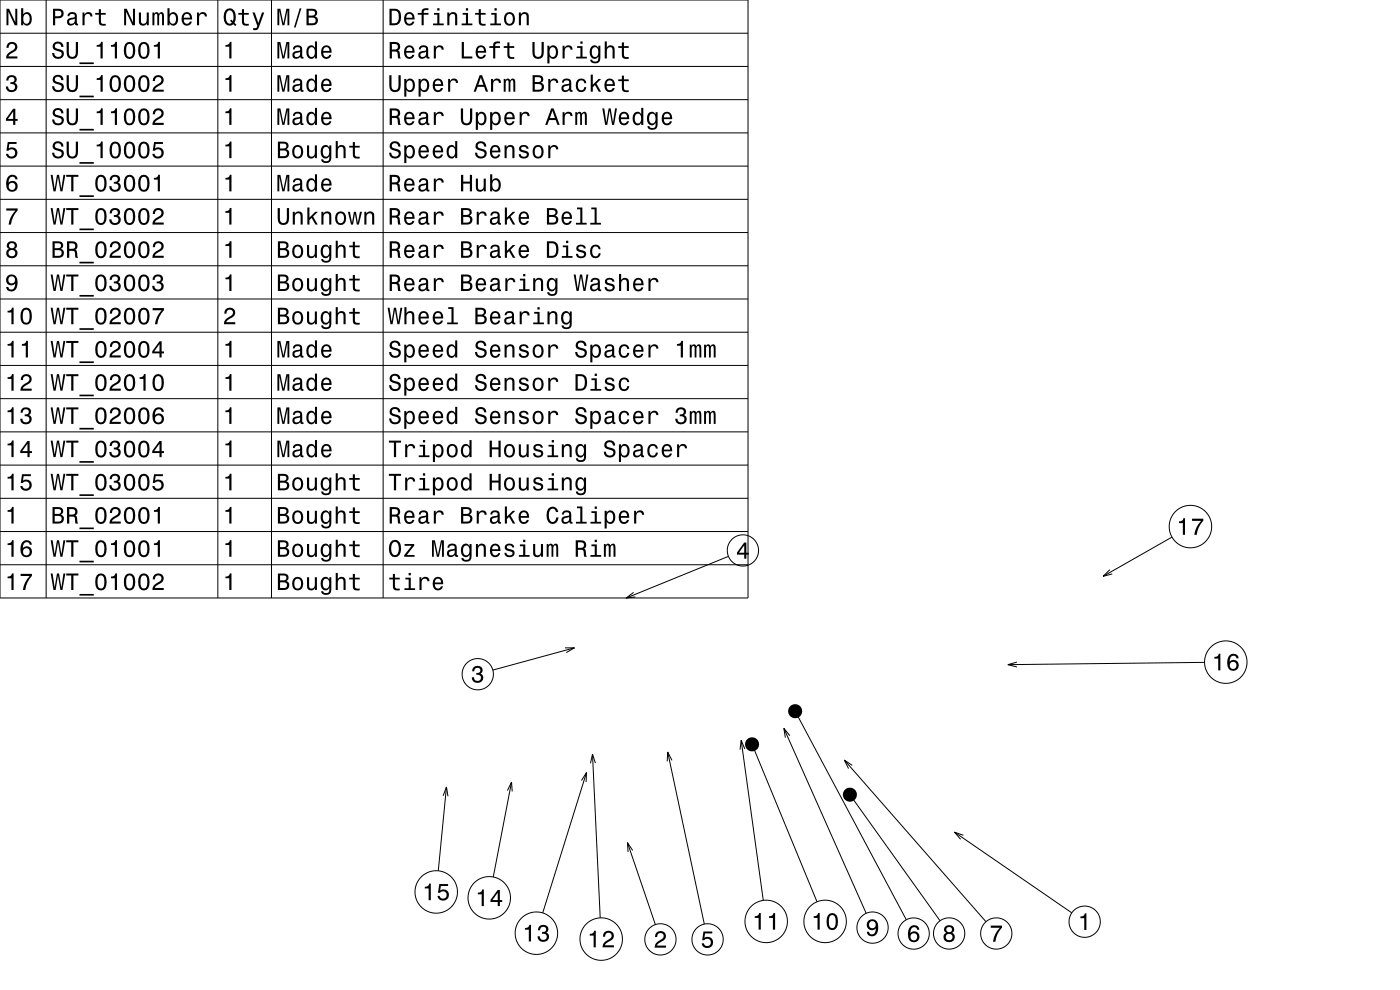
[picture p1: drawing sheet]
<svg xmlns="http://www.w3.org/2000/svg" width="297mm" height="210mm" viewBox="0 0 297 210" stroke-linecap="round" stroke-linejoin="round" font-family="sans-serif">
<g fill="#000">
<path d="M1.6 16.2a1.08 1.08 0 0 1 1.4-.2 1.08 1.08 0 0 1 .4 1.3l-.3 .3a1.06 1.06 0 0 1 .5 1.3 1.06 1.06 0 0 1-1.2 .7 1.1 1.1 0 0 1-1.2-1.2h.5a.71 .71 0 0 0 1 .7 .71 .71 0 0 0 .1-1.2l-.6-.1v-.4a.61 .61 0 0 0 .8-.3 .61 .61 0 0 0-.2-.8 .61 .61 0 0 0-.9 .2l-.1 .6h-.5z" fill-rule="evenodd"/>
<path d="M1.7 9.2a1.18 1.18 0 0 1 1.9 .3 1.18 1.18 0 0 1-1 1.7l-.5 .3-.3 .5h1.9v.4h-2.4a1.8 1.8 0 0 1 1.4-1.7 .71 .71 0 0 0 .5-.9 .71 .71 0 0 0-.9-.5 .71 .71 0 0 0-.5 .8h-.4z" fill-rule="evenodd"/>
<path d="M1.4 1.9v3.5h.4v-2.9l1.3 2.9h.6v-3.5h-.5v2.8l-1.3-2.8zM4.5 1.7v3.7h.4v-.5a.92 .92 0 0 0 1 .5 .92 .92 0 0 0 .8-.8 1.5 1.5 0 0 0-1-2l-.4 .1-.4 .4v-1.4zM5.1 3.2a.63 .63 0 0 1 .7-.2 .63 .63 0 0 1 .5 .6 1.13 1.13 0 0 1-.7 1.5 1.18 1.18 0 0 1-.5-1.9z" fill-rule="evenodd"/>
<path d="M11.2 1.9v3.5h.5v-1.5a1.34 1.34 0 0 0 1.8-1 .93 .93 0 0 0-1-1zM11.7 2.3a1.13 1.13 0 0 1 1.3 .3 .6 .6 0 0 1-.1 .6 .6 .6 0 0 1-.6 .3h-.6zM14.6 2.8l-.3 .6h.4a.55 .55 0 0 1 .7-.5 .55 .55 0 0 1 .4 .8h-.2a1 1 0 0 0-1.1 .2 1 1 0 0 0-.2 1.1 .94 .94 0 0 0 1.6 0l.1 .3 .6 .1v-.4h-.3v-1.6a1.02 1.02 0 0 0-1.7-.6zM14.8 4.3l1.1-.3a.77 .77 0 0 1-.2 .9 .77 .77 0 0 1-.9 0zM17.5 2.6v2.8h.4v-1.6a.66 .66 0 0 1 .4-.8 .66 .66 0 0 1 .8 .3l.1 .2h.4a.89 .89 0 0 0-.7-.9 .89 .89 0 0 0-1 .5v-.5zM21 1.9v.8h-.8v.4h.8v1.8a1.04 1.04 0 0 0 1.4 .5v-.4a.68 .68 0 0 1-1-.3v-1.6h1v-.4h-1v-.8zM26.3 1.9v3.5h.5v-2.9l1.3 2.9h.5v-3.5h-.4v2.8l-1.3-2.8zM29.5 2.6v1.8a.89 .89 0 0 0 .6 1 .89 .89 0 0 0 1-.5v.5h.5v-2.8h-.5v1.6a.65 .65 0 0 1-.4 .8 .65 .65 0 0 1-.8-.3v-2.1zM32.3 2.6v2.8h.4v-1.9l.3-.5h.2l.2 .2v2.2h.4v-2.1l.3-.4 .2 .2 .1 .4v1.9h.4v-1.9a.69 .69 0 0 0-.5-.9l-.6 .3-.2-.2-.3-.1-.5 .3v-.3zM35.5 1.7v3.7h.5v-.5a.92 .92 0 0 0 1 .5 .92 .92 0 0 0 .7-.8 1.5 1.5 0 0 0-1-2l-.4 .1-.3 .4v-1.4zM36.2 3.2a.63 .63 0 0 1 .6-.2 .63 .63 0 0 1 .5 .6 1.13 1.13 0 0 1-.6 1.5 1.18 1.18 0 0 1-.5-1.9zM38.8 2.9a1.54 1.54 0 0 0 .8 2.6 1.05 1.05 0 0 0 1.1-.9h-.4l-.3 .3-.3 .2a.76 .76 0 0 1-.7-1h1.7a1.16 1.16 0 0 0-.4-1.3 1.16 1.16 0 0 0-1.5 .1zM39.2 3.2a.66 .66 0 0 1 .8-.2 .66 .66 0 0 1 .3 .8h-1.3zM41.8 2.6v2.8h.4v-1.6a.67 .67 0 0 1 .4-.8 .67 .67 0 0 1 .8 .3l.1 .2h.4a.89 .89 0 0 0-.7-.9 .89 .89 0 0 0-1 .5v-.5z" fill-rule="evenodd"/>
<path d="M11.5 9.1a.96 .96 0 0 0-.3 1.1 .96 .96 0 0 0 .9 .6 .77 .77 0 0 1 .9 .9 .84 .84 0 0 1-.9 .3 .84 .84 0 0 1-.6-.7h-.5a1.21 1.21 0 0 0 1.5 1.2 1.21 1.21 0 0 0 .8-1.8l-.8-.3a.71 .71 0 0 1-.9-.6 .7 .7 0 0 1 .8-.6 .7 .7 0 0 1 .6 .7h.5a1.16 1.16 0 0 0-.7-1.1 1.16 1.16 0 0 0-1.3 .3zM14.1 8.9v2.2a1.22 1.22 0 0 0 1.2 1.4 1.22 1.22 0 0 0 1.2-1.4v-2.2h-.4v2.2a.77 .77 0 0 1-.8 1 .77 .77 0 0 1-.7-1v-2.2zM16.9 13.2v.4h3v-.4zM20.5 9.6v.3h.8v2.5h.5v-3.5h-.4a.77 .77 0 0 1-.9 .7zM23.5 9.6v.3h.9v2.5h.4v-3.5h-.3a.77 .77 0 0 1-1 .7zM26.6 9.3a2.67 2.67 0 0 0 .4 3.1 1.14 1.14 0 0 0 1.6-.9 2.31 2.31 0 0 0-.6-2.5l-.5-.1-.5 .1zM27.1 9.4h.7a2.38 2.38 0 0 1 0 2.6h-.7a2.37 2.37 0 0 1 0-2.6zM29.6 9.3a2.67 2.67 0 0 0 .4 3.1 1.14 1.14 0 0 0 1.7-.9 2.31 2.31 0 0 0-.7-2.5l-.5-.1-.5 .1zM30.2 9.4h.7a2.37 2.37 0 0 1 0 2.6h-.7a2.38 2.38 0 0 1 0-2.6zM32.6 9.6v.3h.9v2.5h.4v-3.5h-.3a.77 .77 0 0 1-1 .7z" fill-rule="evenodd"/>
<path d="M11.5 16.2a.96 .96 0 0 0-.3 1 .96 .96 0 0 0 .9 .6 .78 .78 0 0 1 .9 1 .84 .84 0 0 1-.9 .3 .84 .84 0 0 1-.6-.8h-.5a1.21 1.21 0 0 0 1.5 1.3 1.21 1.21 0 0 0 .8-1.8l-1.2-.4a.58 .58 0 0 1-.4-.9 .58 .58 0 0 1 .9-.2l.2 .2 .2 .5h.5a1.16 1.16 0 0 0-.7-1.1 1.16 1.16 0 0 0-1.3 .3zM14.1 16v2.1a1.22 1.22 0 0 0 1.2 1.4 1.22 1.22 0 0 0 1.2-1.4v-2.1h-.4v2.1a.77 .77 0 0 1-.8 1 .77 .77 0 0 1-.7-1v-2.1zM16.9 20.3v.3h3v-.3zM20.5 16.6v.4h.8v2.5h.5v-3.6h-.4a.77 .77 0 0 1-.9 .7zM23.5 16.4a2.67 2.67 0 0 0 .4 3 1.14 1.14 0 0 0 1.7-.9 2.3 2.3 0 0 0-.6-2.5l-.5-.1-.6 .1zM24.1 16.4h.7a2.37 2.37 0 0 1 0 2.7h-.7a2.38 2.38 0 0 1 0-2.7zM26.6 16.4a2.67 2.67 0 0 0 .4 3 1.14 1.14 0 0 0 1.6-.9 2.3 2.3 0 0 0-.6-2.5l-.5-.1-.5 .1zM27.1 16.4h.7a2.38 2.38 0 0 1 0 2.7h-.7a2.37 2.37 0 0 1 0-2.7zM29.6 16.4a2.67 2.67 0 0 0 .4 3 1.14 1.14 0 0 0 1.7-.9 2.3 2.3 0 0 0-.7-2.5l-.5-.1-.5 .1zM30.2 16.4h.7a2.37 2.37 0 0 1 0 2.7h-.7a2.38 2.38 0 0 1 0-2.7zM32.7 16.2l-.3 1h.5a.7 .7 0 0 1 .5-.8 .7 .7 0 0 1 .8 .5 .7 .7 0 0 1-.5 .8 1.8 1.8 0 0 0-1.4 1.8h2.4v-.5h-1.9a2.2 2.2 0 0 1 1.5-1.1 1.13 1.13 0 0 0 .1-1.7 1.13 1.13 0 0 0-1.7 0z" fill-rule="evenodd"/>
<path d="M47.8 9.6a.77 .77 0 0 0 1-.7h.3v3.5h-.5v-2.5h-.8z" fill-rule="evenodd"/>
<path d="M47.8 16.6a.77 .77 0 0 0 1-.7h.3v3.6h-.5v-2.5h-.8z" fill-rule="evenodd"/>
<path d="M47.8 2.2a2.53 2.53 0 0 0 .4 3.1l.5 .2 .8-.4 .4 .4 .3-.2-.4-.5a2.15 2.15 0 0 0-.8-3l-.8 .1zM48.4 2.3l.3-.1a1.69 1.69 0 0 1 .7 2.3l-.3-.4-.3 .3 .4 .4a.64 .64 0 0 1-1.1-.1 2.28 2.28 0 0 1 .3-2.4zM51.3 1.9v.8h-.7v.4h.7l.1 1.8a1.05 1.05 0 0 0 1.4 .5v-.4a.68 .68 0 0 1-1-.3v-1.6h1v-.4h-1v-.8zM53.6 2.6l1 2.9-.2 .4h-.7v.5a.89 .89 0 0 0 1.3-.7l1.1-3.1h-.5l-.8 2.3-.8-2.3z" fill-rule="evenodd"/>
<path d="M58.9 1.9v3.5h.3v-3.2l.7 3.2h.4l.7-3.2v3.2h.4v-3.5h-.6l-.7 3-.6-3zM63.6 1.8l-1.2 4h.3l1.2-4zM65 1.9v3.5h1.3a.98 .98 0 0 0 1.1-.8 .98 .98 0 0 0-.6-1.1 .86 .86 0 0 0 .4-1.1 .86 .86 0 0 0-.9-.5zM65.5 2.3h.7a.53 .53 0 0 1 .6 .5 .53 .53 0 0 1-.6 .5h-.7zM65.5 3.7h.7a.61 .61 0 0 1 .8 .6 .61 .61 0 0 1-.7 .6h-.8z" fill-rule="evenodd"/>
<path d="M58.9 8.9v3.5h.3v-3.2l.7 3.2h.4l.7-3.2v3.2h.4v-3.5h-.6l-.7 3.1-.6-3.1zM62.4 9.8l-.3 .7h.4a.55 .55 0 0 1 .7-.5 .55 .55 0 0 1 .4 .7l-.2 .1a1 1 0 0 0-1.1 .2 1 1 0 0 0-.2 1 .93 .93 0 0 0 1.6 .1l.1 .3h.6v-.3l-.3-.1v-1.6a1.02 1.02 0 0 0-.7-.8 1.02 1.02 0 0 0-1 .2zM62.6 11.4l1.1-.4a.77 .77 0 0 1-.2 .9 .77 .77 0 0 1-.9 .1l-.1-.3zM65.3 10a1.58 1.58 0 0 0 .7 2.5l.5-.1 .3-.4v.4h.5v-3.6h-.5v1.3a.9 .9 0 0 0-1.5-.1zM65.6 10.3a.62 .62 0 0 1 .7-.3 .62 .62 0 0 1 .5 .6 1.12 1.12 0 0 1-.7 1.5 1.19 1.19 0 0 1-.5-1.8zM68.4 10a1.54 1.54 0 0 0 .8 2.5 1.06 1.06 0 0 0 1.1-.9h-.4l-.3 .4-.3 .1a.76 .76 0 0 1-.7-.9h1.7a1.16 1.16 0 0 0-.4-1.4 1.16 1.16 0 0 0-1.5 .2zM68.8 10.2a.66 .66 0 0 1 .8-.1 .66 .66 0 0 1 .3 .7h-1.3z" fill-rule="evenodd"/>
<path d="M58.9 16v3.5h.3v-3.2l.7 3.2h.4l.7-3.2v3.2h.4v-3.5h-.6l-.7 3-.6-3zM62.4 16.9l-.3 .6h.4a.55 .55 0 0 1 .7-.5 .55 .55 0 0 1 .4 .8h-.2a1 1 0 0 0-1.1 .2 1 1 0 0 0-.2 1.1 .94 .94 0 0 0 1.6 0l.1 .3 .6 .1v-.4h-.3v-1.6a1.02 1.02 0 0 0-.7-.9 1.02 1.02 0 0 0-1 .3zM62.6 18.4l1.1-.3a.77 .77 0 0 1-.2 .8 .77 .77 0 0 1-.9 .1l-.1-.3zM65.3 17a1.58 1.58 0 0 0 .7 2.5l.5-.1 .3-.4v.5h.5v-3.7h-.5v1.4a.89 .89 0 0 0-1.5-.2zM65.6 17.3a.62 .62 0 0 1 .7-.2 .62 .62 0 0 1 .5 .5 1.12 1.12 0 0 1-.7 1.5 1.19 1.19 0 0 1-.5-1.8zM68.4 17a1.54 1.54 0 0 0 .8 2.5 1.05 1.05 0 0 0 1.1-.8h-.4l-.3 .3-.3 .1a.76 .76 0 0 1-.7-.9h1.7a1.16 1.16 0 0 0-.4-1.3 1.16 1.16 0 0 0-1.5 .1zM68.8 17.2a.66 .66 0 0 1 .8-.1 .66 .66 0 0 1 .3 .8h-1.3z" fill-rule="evenodd"/>
<path d="M82.6 16v2.1a1.22 1.22 0 0 0 1.2 1.4 1.22 1.22 0 0 0 1.2-1.4v-2.1h-.5v2.1a.77 .77 0 0 1-.7 1 .77 .77 0 0 1-.7-1v-2.1zM85.8 16.7v3.8h.4v-1.5a.93 .93 0 0 0 1 .5 .93 .93 0 0 0 .8-.8 1.5 1.5 0 0 0-1-2.1l-.5 .2-.3 .4v-.5zM86.4 17.3a.63 .63 0 0 1 .7-.2 .63 .63 0 0 1 .4 .5 1.13 1.13 0 0 1-.6 1.5 1.18 1.18 0 0 1-.5-1.8zM88.8 16.7v3.8h.4v-1.5a.93 .93 0 0 0 1 .5 .93 .93 0 0 0 .8-.8 1.5 1.5 0 0 0-1-2.1l-.4 .2-.4 .4v-.5zM89.4 17.3a.63 .63 0 0 1 .7-.2 .63 .63 0 0 1 .5 .5 1.13 1.13 0 0 1-.7 1.5 1.18 1.18 0 0 1-.5-1.8zM92.1 17a1.54 1.54 0 0 0 .8 2.5 1.06 1.06 0 0 0 1.1-.8h-.5l-.2 .3-.4 .1a.76 .76 0 0 1-.7-.9h1.8a1.16 1.16 0 0 0-.5-1.3 1.16 1.16 0 0 0-1.4 .1zM92.4 17.2a.66 .66 0 0 1 .8-.1 .66 .66 0 0 1 .4 .8h-1.4zM95.1 16.7v2.8h.4v-1.6a.67 .67 0 0 1 .4-.8 .67 .67 0 0 1 .8 .3v.2h.5a.89 .89 0 0 0-.7-.9 .89 .89 0 0 0-1 .5v-.5zM101.8 15.9l-1.3 3.6h.4l.4-1.1h1.4l.4 1.1h.5l-1.3-3.6zM102 16.5l.5 1.5h-1zM104.2 16.7v2.8h.4v-1.6a.67 .67 0 0 1 .4-.8 .67 .67 0 0 1 .8 .3v.2h.5a.89 .89 0 0 0-.7-.9 .89 .89 0 0 0-1 .5v-.5zM106.9 16.7v2.8h.4v-2.1l.2-.3 .3-.1 .1 .3v2.2h.4v-2.1l.4-.4 .2 .2v.4v1.9h.4v-1.9a.7 .7 0 0 0-.5-1l-.6 .4-.1-.2-.4-.2-.4 .4v-.3zM113 16v3.5h1.3a.98 .98 0 0 0 1.1-.8 .98 .98 0 0 0-.6-1.1 .86 .86 0 0 0 .4-1.1 .86 .86 0 0 0-1-.5zM113.5 16.4h.7a.53 .53 0 0 1 .6 .5 .53 .53 0 0 1-.7 .5h-.6zM113.5 17.8h.7a.61 .61 0 0 1 .7 .6 .61 .61 0 0 1-.6 .6h-.8zM116.3 16.7v2.8h.5v-1.6a.66 .66 0 0 1 .3-.8 .66 .66 0 0 1 .8 .3l.1 .2h.4a.89 .89 0 0 0-.7-.9 .89 .89 0 0 0-1 .5v-.5zM119.5 16.9l-.3 .6h.4a.55 .55 0 0 1 .7-.5 .55 .55 0 0 1 .4 .8h-.2a1 1 0 0 0-1.1 .2 1 1 0 0 0-.3 1.1 .94 .94 0 0 0 1.7 0l.1 .3 .6 .1v-.4h-.3v-1.6a1.02 1.02 0 0 0-1.7-.6zM119.6 18.4l1.1-.3a.77 .77 0 0 1-.2 .8 .77 .77 0 0 1-.8 .1zM122.4 17a1.53 1.53 0 0 0 .9 2.5 1.06 1.06 0 0 0 1.1-1h-.4a.67 .67 0 0 1-.7 .7 .67 .67 0 0 1-.7-.6 1.11 1.11 0 0 1 .7-1.6 .6 .6 0 0 1 .6 .6h.5a1.09 1.09 0 0 0-.8-.9 1.09 1.09 0 0 0-1.2 .3zM125.3 15.8v3.7h.5v-1l.4-.5 .8 1.5h.5l-1-1.8 1-1h-.5l-1.2 1.3v-2.2zM128.5 17a1.54 1.54 0 0 0 .8 2.5 1.05 1.05 0 0 0 1.1-.8h-.4l-.3 .3-.3 .1a.76 .76 0 0 1-.7-.9h1.8a1.16 1.16 0 0 0-.5-1.3 1.16 1.16 0 0 0-1.5 .1zM128.9 17.2a.66 .66 0 0 1 .8-.1 .66 .66 0 0 1 .3 .8h-1.3zM131.9 16v.8h-.7v.4h.7l.1 1.8a1.04 1.04 0 0 0 1.4 .5v-.4a.68 .68 0 0 1-1-.3v-1.6h1v-.4h-1v-.8z" fill-rule="evenodd"/>
<path d="M82.7 8.9v3.5h.4v-1.5a1.08 1.08 0 0 1 1.2 .3l.2 1.2h.5l-.3-1.5-.3-.2a.97 .97 0 0 0 .5-1.1 .97 .97 0 0 0-1.1-.7zM83.1 9.3a1.08 1.08 0 0 1 1.3 .3 .6 .6 0 0 1-.1 .7 .6 .6 0 0 1-.6 .2h-.6zM86 10a1.55 1.55 0 0 0 .8 2.5 1.07 1.07 0 0 0 1.1-.9h-.4l-.3 .4-.3 .1a.76 .76 0 0 1-.7-.9h1.8a1.17 1.17 0 0 0-.5-1.4 1.17 1.17 0 0 0-1.5 .2zM86.4 10.2a.66 .66 0 0 1 .8-.1 .66 .66 0 0 1 .3 .7h-1.3zM89.1 9.8l-.3 .7h.4a.55 .55 0 0 1 .7-.5 .55 .55 0 0 1 .4 .7l-.2 .1a1 1 0 0 0-1.1 .2 1 1 0 0 0-.2 1 .93 .93 0 0 0 1.6 .1l.1 .3h.6v-.3l-.2-.1-.1-1.6a1.02 1.02 0 0 0-1.7-.6zM89.3 11.4l1.1-.4a.77 .77 0 0 1-.2 .9 .77 .77 0 0 1-.9 .1zM92 9.7v2.7h.5v-1.5a.66 .66 0 0 1 .3-.8 .66 .66 0 0 1 .9 .2v.2h.4a.89 .89 0 0 0-.7-.9 .89 .89 0 0 0-1 .5v-.4zM98 8.9v3.5h2.2v-.4h-1.8v-3.1zM101.2 10a1.55 1.55 0 0 0 .8 2.5 1.07 1.07 0 0 0 1.1-.9h-.5l-.2 .4-.3 .1a.76 .76 0 0 1-.7-.9h1.7a1.17 1.17 0 0 0-.5-1.4 1.17 1.17 0 0 0-1.4 .2zM101.5 10.2a.66 .66 0 0 1 .8-.1 .66 .66 0 0 1 .4 .7h-1.3zM103.8 9.8v.4h.8v2.2h.5v-2.2h1v-.4h-1v-.4l.3-.2h.7v-.4a1.04 1.04 0 0 0-1.5 .7v.3zM107.6 9v.8h-.7v.4h.7l.1 1.8a1.05 1.05 0 0 0 1.4 .5v-.4a.68 .68 0 0 1-1-.4v-1.5h1v-.4h-1v-.8zM112.9 8.9v2.2a1.22 1.22 0 0 0 1.3 1.4 1.22 1.22 0 0 0 1.2-1.4v-2.2h-.5v2.2a.77 .77 0 0 1-.7 1 .77 .77 0 0 1-.8-1v-2.2zM116.1 9.7v3.8h.5v-1.5a.93 .93 0 0 0 1 .5 .93 .93 0 0 0 .7-.8 1.5 1.5 0 0 0-1-2.1l-.4 .1-.3 .4v-.4zM116.8 10.3a.63 .63 0 0 1 .6-.3 .63 .63 0 0 1 .5 .6 1.13 1.13 0 0 1-.6 1.5 1.19 1.19 0 0 1-.5-1.8zM119.3 9.7v2.7h.5v-1.5a.66 .66 0 0 1 .4-.8 .66 .66 0 0 1 .8 .2v.2h.5a.89 .89 0 0 0-.7-.9 .89 .89 0 0 0-1 .5v-.4zM122.4 9.8v.4h.7v1.8h-.9v.4h2.3v-.4h-.9v-2.2zM123.1 8.8v.5h.5v-.5zM125.4 10a1.58 1.58 0 0 0 .7 2.5l.5-.1 .3-.4a.73 .73 0 0 1-.3 1 .73 .73 0 0 1-1-.3h-.4a1.1 1.1 0 0 0 1.3 .8 1.1 1.1 0 0 0 .9-1.2v-2.6h-.5v.4l-.3-.4a.9 .9 0 0 0-1.2 .3zM125.7 10.3a.63 .63 0 0 1 .7-.3 .63 .63 0 0 1 .5 .6 1.11 1.11 0 0 1-.7 1.5 1.2 1.2 0 0 1-.5-1.8zM128.3 8.8v3.6h.4v-1.6a.63 .63 0 0 1 .4-.7 .63 .63 0 0 1 .8 .3v2h.5v-1.8a.88 .88 0 0 0-.6-1 .88 .88 0 0 0-1.1 .5v-1.3zM131.9 9v.8h-.7v.4h.7l.1 1.8a1.05 1.05 0 0 0 1.4 .5v-.4a.68 .68 0 0 1-1-.4v-1.5h1v-.4h-1v-.8z" fill-rule="evenodd"/>
<path d="M82.6 1.9v3.5h1.2a1.42 1.42 0 0 0 1.3-1.8 1.38 1.38 0 0 0-1.3-1.7zM83.1 2.3l1 .1a1.89 1.89 0 0 1 0 2.5h-1zM86 2.9a1.54 1.54 0 0 0 .8 2.6 1.06 1.06 0 0 0 1.1-.9h-.4l-.3 .3-.3 .2a.76 .76 0 0 1-.7-1h1.8a1.17 1.17 0 0 0-.5-1.3 1.17 1.17 0 0 0-1.5 .1zM86.4 3.2a.66 .66 0 0 1 .8-.2 .66 .66 0 0 1 .3 .8h-1.3zM88.6 2.7v.4h.8v2.3h.5v-2.3h1v-.4h-1v-.3l.3-.2 .7-.1v-.3a1.03 1.03 0 0 0-1.5 .7v.2zM92.1 2.7v.4h.7v1.9h-.9v.4h2.2v-.4h-.9v-2.3zM92.8 1.7v.5h.4v-.5zM94.9 2.6v2.8h.4v-1.6a.64 .64 0 0 1 .4-.8 .64 .64 0 0 1 .8 .4l.1 2h.4v-1.8a.89 .89 0 0 0-.6-1 .89 .89 0 0 0-1.1 .5v-.5zM98.1 2.7v.4h.7v1.9h-.9v.4h2.3v-.4h-.9v-2.3zM98.8 1.7v.5h.5v-.5zM101.6 1.9v.8h-.8v.4h.8v1.8a1.04 1.04 0 0 0 1.4 .5v-.4a.68 .68 0 0 1-1-.3v-1.6h1v-.4h-1v-.8zM104.2 2.7v.4h.7v1.9h-.9v.4h2.3v-.4h-.9v-2.3zM104.9 1.7v.5h.5v-.5zM107.2 2.9a1.53 1.53 0 0 0 .9 2.6 1.48 1.48 0 0 0 1.2-1.5 1.48 1.48 0 0 0-1.2-1.4l-.5 .1zM107.5 3.2a.67 .67 0 0 1 .8-.2 .67 .67 0 0 1 .5 .5 1.11 1.11 0 0 1-.7 1.6 1.17 1.17 0 0 1-.6-1.9zM110.1 2.6v2.8h.4v-1.6a.64 .64 0 0 1 .4-.8 .64 .64 0 0 1 .8 .4v2h.5v-1.8a.89 .89 0 0 0-.6-1 .89 .89 0 0 0-1.1 .5v-.5z" fill-rule="evenodd"/>
<path d="M1.6 30.1h1.9v.4h-1.5l-.2 1a1.21 1.21 0 0 1 1.8 .5 1.21 1.21 0 0 1-.8 1.7 1.21 1.21 0 0 1-1.5-1.1h.4a.79 .79 0 0 0 1.1 .5 .79 .79 0 0 0 .4-1.1 .79 .79 0 0 0-1.1-.3l-.3 .3h-.4z" fill-rule="evenodd"/>
<path d="M2.8 23.1l-1.5 2.1v.4h1.5v.9h.4v-.9h.6v-.4h-.6v-2.1zM2.8 23.7v1.5h-1.1z" fill-rule="evenodd"/>
<path d="M1.8 37.4a2.4 2.4 0 0 0 .2 3.2 1.16 1.16 0 0 0 1.5-.3 1.16 1.16 0 0 0-.1-1.6 1.16 1.16 0 0 0-1.6 0 1.02 1.02 0 0 1 .8-1.2 .58 .58 0 0 1 .7 .5h.4a1.12 1.12 0 0 0-.7-.9 1.12 1.12 0 0 0-1.2 .3zM1.8 39.5a.75 .75 0 0 1 1.5 0 .75 .75 0 0 1-1.5 0z" fill-rule="evenodd"/>
<path d="M11.5 23.2a.96 .96 0 0 0-.3 1.1 .96 .96 0 0 0 .9 .6 .77 .77 0 0 1 .9 .9 .84 .84 0 0 1-.9 .3 .84 .84 0 0 1-.6-.8h-.5a1.21 1.21 0 0 0 1.5 1.3 1.21 1.21 0 0 0 .8-1.8l-.8-.3a.71 .71 0 0 1-.9-.6 .7 .7 0 0 1 .8-.6 .7 .7 0 0 1 .6 .7h.5a1.16 1.16 0 0 0-.7-1.1 1.16 1.16 0 0 0-1.3 .3zM14.1 23v2.2a1.22 1.22 0 0 0 1.2 1.4 1.22 1.22 0 0 0 1.2-1.4v-2.2h-.4v2.2a.77 .77 0 0 1-.8 1 .77 .77 0 0 1-.7-1v-2.2zM16.9 27.3v.4h3v-.4zM20.5 23.7v.3h.8v2.5h.5v-3.5h-.4a.77 .77 0 0 1-.9 .7zM23.5 23.7v.3h.9v2.5h.4v-3.5h-.3a.77 .77 0 0 1-1 .7zM26.6 23.4a2.67 2.67 0 0 0 .4 3.1 1.14 1.14 0 0 0 1.6-.9 2.31 2.31 0 0 0-.6-2.5l-.5-.1-.5 .1zM27.1 23.5h.7a2.38 2.38 0 0 1 0 2.6h-.7a2.36 2.36 0 0 1 0-2.6zM29.6 23.4a2.67 2.67 0 0 0 .4 3.1 1.14 1.14 0 0 0 1.7-.9 2.31 2.31 0 0 0-.7-2.5l-.5-.1-.5 .1zM30.2 23.5h.7a2.36 2.36 0 0 1 0 2.6h-.7a2.38 2.38 0 0 1 0-2.6zM32.7 23.3l-.3 .9h.5a.7 .7 0 0 1 .5-.8 .7 .7 0 0 1 .8 .5 .7 .7 0 0 1-.5 .9 1.8 1.8 0 0 0-1.4 1.7h2.4v-.4h-1.9a2.22 2.22 0 0 1 1.5-1.2 1.13 1.13 0 0 0 .1-1.7 1.13 1.13 0 0 0-1.7 .1z" fill-rule="evenodd"/>
<path d="M11.5 30.2a.96 .96 0 0 0-.3 1.1 .96 .96 0 0 0 .9 .6 .78 .78 0 0 1 .9 1 .84 .84 0 0 1-.9 .3 .84 .84 0 0 1-.6-.8h-.5a1.21 1.21 0 0 0 1.5 1.3 1.21 1.21 0 0 0 .8-1.8l-1.2-.5a.58 .58 0 0 1-.4-.8 .58 .58 0 0 1 .9-.2l.2 .2 .2 .5h.5a1.16 1.16 0 0 0-.7-1.1 1.16 1.16 0 0 0-1.3 .2zM14.1 30v2.2a1.22 1.22 0 0 0 1.2 1.4 1.22 1.22 0 0 0 1.2-1.4v-2.2h-.4v2.2a.77 .77 0 0 1-.8 1 .77 .77 0 0 1-.7-1v-2.2zM16.9 34.4v.3h3v-.3zM20.5 30.7v.4h.8v2.4h.5v-3.5h-.4a.77 .77 0 0 1-.9 .7zM23.5 30.5a2.67 2.67 0 0 0 .4 3 1.14 1.14 0 0 0 1.7-.9 2.3 2.3 0 0 0-.6-2.5l-.5-.1-.6 .1zM24.1 30.5h.7a2.37 2.37 0 0 1 0 2.6h-.7a2.38 2.38 0 0 1 0-2.6zM26.6 30.5a2.67 2.67 0 0 0 .4 3 1.14 1.14 0 0 0 1.6-.9 2.3 2.3 0 0 0-.6-2.5l-.5-.1-.5 .1zM27.1 30.5h.7a2.38 2.38 0 0 1 0 2.6h-.7a2.37 2.37 0 0 1 0-2.6zM29.6 30.5a2.67 2.67 0 0 0 .4 3 1.14 1.14 0 0 0 1.7-.9 2.3 2.3 0 0 0-.7-2.5l-.5-.1-.5 .1zM30.2 30.5h.7a2.37 2.37 0 0 1 0 2.6h-.7a2.38 2.38 0 0 1 0-2.6zM32.7 30.1l-.3 1.9h.4a.79 .79 0 0 1 1.2-.2 .79 .79 0 0 1 0 1.2 .79 .79 0 0 1-1.1-.1l-.1-.3h-.5a1.21 1.21 0 0 0 1.5 1.1 1.21 1.21 0 0 0 .8-1.7 1.21 1.21 0 0 0-1.7-.5l.1-1h1.6v-.4z" fill-rule="evenodd"/>
<path d="M47.8 23.7a.77 .77 0 0 0 1-.7h.3v3.5h-.5v-2.5h-.8z" fill-rule="evenodd"/>
<path d="M47.8 30.7a.77 .77 0 0 0 1-.7h.3v3.5h-.5v-2.4h-.8z" fill-rule="evenodd"/>
<path d="M58.9 23v3.5h.3v-3.2l.7 3.2h.4l.7-3.2v3.2h.4v-3.5h-.6l-.7 3.1-.6-3.1zM62.4 23.9l-.3 .7h.4a.55 .55 0 0 1 .7-.6 .55 .55 0 0 1 .4 .8l-.2 .1a1 1 0 0 0-1.1 .2 1 1 0 0 0-.2 1 .93 .93 0 0 0 1.6 0l.1 .4h.6v-.3l-.3-.1v-1.6a1.02 1.02 0 0 0-.7-.8 1.02 1.02 0 0 0-1 .2zM62.6 25.4l1.1-.3a.77 .77 0 0 1-.2 .9 .77 .77 0 0 1-.9 .1l-.1-.4zM65.3 24.1a1.58 1.58 0 0 0 .7 2.5l.5-.1 .3-.4v.4h.5v-3.6h-.5v1.3a.9 .9 0 0 0-1.5-.1zM65.6 24.4a.62 .62 0 0 1 .7-.3 .62 .62 0 0 1 .5 .6 1.12 1.12 0 0 1-.7 1.5 1.19 1.19 0 0 1-.5-1.8zM68.4 24.1a1.54 1.54 0 0 0 .8 2.5 1.06 1.06 0 0 0 1.1-.9h-.4l-.3 .4-.3 .1a.76 .76 0 0 1-.7-.9h1.7a1.16 1.16 0 0 0-.4-1.4 1.16 1.16 0 0 0-1.5 .2zM68.8 24.3a.66 .66 0 0 1 .8-.1 .66 .66 0 0 1 .3 .7h-1.3z" fill-rule="evenodd"/>
<path d="M59 30v3.5h1.3a.98 .98 0 0 0 1-.7 .98 .98 0 0 0-.6-1.1 .86 .86 0 0 0 .5-1.1 .86 .86 0 0 0-1-.6zM59.4 30.5h.7a.53 .53 0 0 1 .7 .5 .53 .53 0 0 1-.7 .5h-.7zM59.4 31.9h.8a.61 .61 0 0 1 .7 .6 .61 .61 0 0 1-.7 .6h-.8zM62.3 31.1a1.53 1.53 0 0 0 .9 2.5 1.48 1.48 0 0 0 1.1-1.4 1.48 1.48 0 0 0-1.1-1.5l-.5 .1zM62.6 31.4a.67 .67 0 0 1 .7-.2 .67 .67 0 0 1 .5 .5 1.11 1.11 0 0 1-.6 1.5 1.17 1.17 0 0 1-.6-1.8zM65.1 30.8v1.8a.89 .89 0 0 0 .6 1 .89 .89 0 0 0 1.1-.5v.4h.4v-2.7h-.4v1.6a.64 .64 0 0 1-.4 .8 .64 .64 0 0 1-.8-.3v-2.1zM68.3 31.1a1.57 1.57 0 0 0 .8 2.5l.4-.1 .4-.4a.73 .73 0 0 1-.3 1 .73 .73 0 0 1-1-.3h-.5a1.1 1.1 0 0 0 1.3 .8 1.1 1.1 0 0 0 .9-1.2v-2.6h-.4v.5l-.4-.4a.89 .89 0 0 0-1.2 .2zM68.7 31.4a.63 .63 0 0 1 .6-.2 .63 .63 0 0 1 .5 .5 1.11 1.11 0 0 1-.7 1.5 1.2 1.2 0 0 1-.4-1.8zM71.2 29.9v3.6h.5v-1.5a.64 .64 0 0 1 .4-.8 .64 .64 0 0 1 .8 .4v1.9h.4v-1.7a.88 .88 0 0 0-.6-1 .88 .88 0 0 0-1 .4v-1.3zM74.8 30.1v.8h-.7v.4h.7l.1 1.8a1.05 1.05 0 0 0 1.4 .5v-.4a.68 .68 0 0 1-1-.3v-1.6h1v-.4h-1v-.8z" fill-rule="evenodd"/>
<path d="M82.7 23v3.5h.4v-1.5a1.08 1.08 0 0 1 1.2 .3l.2 1.2h.5l-.3-1.5-.3-.2a.97 .97 0 0 0 .5-1.1 .97 .97 0 0 0-1.1-.7zM83.1 23.4a1.08 1.08 0 0 1 1.3 .3 .6 .6 0 0 1-.1 .7 .6 .6 0 0 1-.6 .2h-.6zM86 24.1a1.55 1.55 0 0 0 .8 2.5 1.07 1.07 0 0 0 1.1-.9h-.4l-.3 .4-.3 .1a.76 .76 0 0 1-.7-.9h1.8a1.17 1.17 0 0 0-.5-1.4 1.17 1.17 0 0 0-1.5 .2zM86.4 24.3a.66 .66 0 0 1 .8-.1 .66 .66 0 0 1 .3 .7h-1.3zM89.1 23.9l-.3 .7h.4a.55 .55 0 0 1 .7-.6 .55 .55 0 0 1 .4 .8l-.2 .1a1 1 0 0 0-1.1 .2 1 1 0 0 0-.2 1 .93 .93 0 0 0 1.6 0l.1 .4h.6v-.3l-.2-.1-.1-1.6a1.02 1.02 0 0 0-1.7-.6zM89.3 25.4l1.1-.3a.77 .77 0 0 1-.2 .9 .77 .77 0 0 1-.9 .1zM92 23.8v2.7h.5v-1.5a.66 .66 0 0 1 .3-.8 .66 .66 0 0 1 .9 .2v.2h.4a.89 .89 0 0 0-.7-.9 .89 .89 0 0 0-1 .5v-.4zM97.8 23v2.2a1.22 1.22 0 0 0 1.2 1.4 1.22 1.22 0 0 0 1.2-1.4v-2.2h-.5v2.2a.77 .77 0 0 1-.7 1 .77 .77 0 0 1-.8-1v-2.2zM100.9 23.8v3.7h.5v-1.4a.93 .93 0 0 0 1 .5 .93 .93 0 0 0 .7-.8 1.5 1.5 0 0 0-.9-2.1l-.5 .1-.3 .4v-.4zM101.6 24.4a.63 .63 0 0 1 .7-.3 .63 .63 0 0 1 .4 .6 1.13 1.13 0 0 1-.6 1.5 1.19 1.19 0 0 1-.5-1.8zM104 23.8v3.7h.4v-1.4a.93 .93 0 0 0 1 .5 .93 .93 0 0 0 .8-.8 1.5 1.5 0 0 0-1-2.1l-.4 .1-.4 .4v-.4zM104.6 24.4a.63 .63 0 0 1 .7-.3 .63 .63 0 0 1 .4 .6 1.13 1.13 0 0 1-.6 1.5 1.18 1.18 0 0 1-.5-1.8zM107.3 24.1a1.54 1.54 0 0 0 .8 2.5 1.07 1.07 0 0 0 1.1-.9h-.5l-.2 .4-.4 .1a.76 .76 0 0 1-.7-.9h1.8a1.16 1.16 0 0 0-.5-1.4 1.16 1.16 0 0 0-1.4 .2zM107.6 24.3a.66 .66 0 0 1 .8-.1 .66 .66 0 0 1 .3 .7h-1.3zM110.2 23.8v2.7h.5v-1.5a.66 .66 0 0 1 .3-.8 .66 .66 0 0 1 .9 .2v.2h.5a.89 .89 0 0 0-.7-.9 .89 .89 0 0 0-1.1 .5v-.4zM116.9 23l-1.2 3.5h.4l.4-1h1.4l.4 1h.4l-1.3-3.5zM117.2 23.5l.5 1.5h-1zM119.3 23.8v2.7h.5v-1.5a.66 .66 0 0 1 .4-.8 .66 .66 0 0 1 .8 .2v.2h.5a.89 .89 0 0 0-.7-.9 .89 .89 0 0 0-1 .5v-.4zM122 23.8v2.7h.5v-1.8a.49 .49 0 0 1 .3-.6l.3 .3v2.1h.4v-2.1l.3-.3 .2 .1 .1 .4v1.9h.4v-1.9a.69 .69 0 0 0-.5-.9l-.6 .4-.2-.3-.3-.1-.5 .4v-.3zM127.8 23l.6 3.5h.4l.5-3 .6 3h.4l.6-3.5h-.4l-.4 3-.5-3h-.5l-.5 3-.4-3zM131.6 24.1a1.55 1.55 0 0 0 .8 2.5 1.07 1.07 0 0 0 1-.9h-.4l-.2 .4-.4 .1a.76 .76 0 0 1-.7-.9h1.8a1.17 1.17 0 0 0-.5-1.4 1.17 1.17 0 0 0-1.4 .2zM131.9 24.3a.66 .66 0 0 1 .8-.1 .66 .66 0 0 1 .3 .7h-1.3zM134.5 24.1a1.57 1.57 0 0 0 .8 2.5l.4-.1 .3-.4v.4h.5v-3.6h-.5v1.3a.89 .89 0 0 0-1.5-.1zM134.8 24.4a.62 .62 0 0 1 .7-.3 .62 .62 0 0 1 .5 .6 1.12 1.12 0 0 1-.7 1.5 1.19 1.19 0 0 1-.5-1.8zM137.5 24.1a1.57 1.57 0 0 0 .8 2.5l.4-.1 .4-.4a.73 .73 0 0 1-.3 1 .73 .73 0 0 1-1-.4h-.4a1.09 1.09 0 0 0 1.2 .9 1.09 1.09 0 0 0 .9-1.2v-2.6h-.4v.4l-.4-.4a.9 .9 0 0 0-1.2 .3zM137.9 24.4a.63 .63 0 0 1 .7-.3 .63 .63 0 0 1 .4 .6 1.11 1.11 0 0 1-.6 1.5 1.2 1.2 0 0 1-.5-1.8zM140.7 24.1a1.54 1.54 0 0 0 .8 2.5 1.07 1.07 0 0 0 1.1-.9h-.5l-.2 .4-.4 .1a.76 .76 0 0 1-.7-.9h1.8a1.17 1.17 0 0 0-.5-1.4 1.17 1.17 0 0 0-1.4 .2zM141 24.3a.66 .66 0 0 1 .8-.1 .66 .66 0 0 1 .3 .7h-1.3z" fill-rule="evenodd"/>
<path d="M83 30.2a.96 .96 0 0 0-.3 1.1 .96 .96 0 0 0 .9 .6 .77 .77 0 0 1 .9 1 .84 .84 0 0 1-.9 .3 .84 .84 0 0 1-.6-.8h-.5a1.21 1.21 0 0 0 1.5 1.3 1.21 1.21 0 0 0 .8-1.8l-.8-.4a.71 .71 0 0 1-.9-.6 .7 .7 0 0 1 .8-.5 .7 .7 0 0 1 .6 .7h.5a1.16 1.16 0 0 0-.8-1.1 1.16 1.16 0 0 0-1.2 .2zM85.8 30.8v3.8h.4v-1.5a.93 .93 0 0 0 1 .5 .93 .93 0 0 0 .8-.8 1.5 1.5 0 0 0-1-2.1l-.5 .2-.3 .4v-.5zM86.4 31.4a.63 .63 0 0 1 .7-.2 .63 .63 0 0 1 .4 .5 1.13 1.13 0 0 1-.6 1.5 1.18 1.18 0 0 1-.5-1.8zM89.1 31.1a1.54 1.54 0 0 0 .8 2.5 1.06 1.06 0 0 0 1-.8h-.4l-.2 .3-.4 .1a.76 .76 0 0 1-.7-.9h1.8a1.16 1.16 0 0 0-.5-1.3 1.16 1.16 0 0 0-1.4 .1zM89.4 31.3a.66 .66 0 0 1 .8-.1 .66 .66 0 0 1 .3 .7h-1.3zM92.1 31.1a1.54 1.54 0 0 0 .8 2.5 1.06 1.06 0 0 0 1.1-.8h-.5l-.2 .3-.4 .1a.76 .76 0 0 1-.7-.9h1.8a1.16 1.16 0 0 0-.5-1.3 1.16 1.16 0 0 0-1.4 .1zM92.4 31.3a.66 .66 0 0 1 .8-.1 .66 .66 0 0 1 .4 .7h-1.4zM95 31.1a1.58 1.58 0 0 0 .8 2.5l.4-.1 .4-.4v.4h.4v-3.6h-.4v1.4a.89 .89 0 0 0-1.6-.2zM95.4 31.4a.62 .62 0 0 1 .7-.2 .62 .62 0 0 1 .4 .5 1.12 1.12 0 0 1-.6 1.5 1.19 1.19 0 0 1-.5-1.8zM101.2 30.2a.96 .96 0 0 0-.3 1.1 .96 .96 0 0 0 .9 .6 .78 .78 0 0 1 .9 1 .84 .84 0 0 1-.9 .3 .84 .84 0 0 1-.6-.8h-.4a1.21 1.21 0 0 0 1.4 1.3 1.21 1.21 0 0 0 .8-1.8l-1.2-.5a.58 .58 0 0 1-.4-.8 .58 .58 0 0 1 .9-.2l.2 .2 .2 .5h.5a1.16 1.16 0 0 0-.7-1.1 1.16 1.16 0 0 0-1.3 .2zM104.2 31.1a1.54 1.54 0 0 0 .8 2.5 1.06 1.06 0 0 0 1.1-.8h-.4l-.2 .3-.4 .1a.76 .76 0 0 1-.7-.9h1.8a1.16 1.16 0 0 0-.5-1.3 1.16 1.16 0 0 0-1.5 .1zM104.6 31.3a.66 .66 0 0 1 .8-.1 .66 .66 0 0 1 .3 .7h-1.3zM107 30.8v2.7h.5v-1.5a.63 .63 0 0 1 .4-.8 .63 .63 0 0 1 .8 .4v1.9h.4v-1.7a.89 .89 0 0 0-.6-1 .89 .89 0 0 0-1 .5v-.5zM110.4 31a.76 .76 0 0 0-.3 .8 .76 .76 0 0 0 .8 .5l.8 .3a.63 .63 0 0 1-.6 .7 .63 .63 0 0 1-.6-.6h-.5a1.07 1.07 0 0 0 1.2 .9 1.07 1.07 0 0 0 1-1.2l-.5-.3-1-.3a.54 .54 0 0 1 .4-.7 .54 .54 0 0 1 .6 .5h.4a1.03 1.03 0 0 0-.7-.9 1.03 1.03 0 0 0-1 .3zM113.3 31.1a1.53 1.53 0 0 0 .9 2.5 1.48 1.48 0 0 0 1.1-1.4 1.48 1.48 0 0 0-1.1-1.5l-.5 .1zM113.6 31.4a.67 .67 0 0 1 .7-.2 .67 .67 0 0 1 .5 .5 1.11 1.11 0 0 1-.6 1.5 1.17 1.17 0 0 1-.6-1.8zM116.3 30.8v2.7h.5v-1.5a.66 .66 0 0 1 .3-.8 .66 .66 0 0 1 .8 .2l.1 .3h.4a.89 .89 0 0 0-.7-.9 .89 .89 0 0 0-1 .5v-.5z" fill-rule="evenodd"/>
<path d="M1.3 44.2h2.4v.4a5.3 5.3 0 0 0-1.4 3h-.5a5.2 5.2 0 0 1 1.5-2.9h-2z" fill-rule="evenodd"/>
<path d="M1.7 51.4a.83 .83 0 0 0 .2 1.4 1.11 1.11 0 0 0-.4 1.5 1.11 1.11 0 0 0 1.5 .4 1.03 1.03 0 0 0 .7-.9 1.03 1.03 0 0 0-.6-1 .89 .89 0 0 0 .4-1.1 .89 .89 0 0 0-1-.5zM1.8 53.7a.71 .71 0 0 1 1.4 0 .71 .71 0 0 1-1.4 0zM1.9 52.1a.6 .6 0 0 1 1.2 0 .6 .6 0 0 1-1.2 0z" fill-rule="evenodd"/>
<path d="M10.7 37.1l.7 3.5h.4l.5-3 .5 3h.4l.7-3.5h-.4l-.5 3-.5-3h-.4l-.5 3-.4-3zM14 37.1v.4h1.1v3.1h.5v-3.1h1v-.4zM16.9 41.4v.4h3v-.4zM20.5 37.5a2.68 2.68 0 0 0 .4 3.1 1.13 1.13 0 0 0 1.6-.9 2.31 2.31 0 0 0-.6-2.5l-.5-.1-.5 .1zM21.1 37.6h.6a2.38 2.38 0 0 1 0 2.6h-.6a2.38 2.38 0 0 1 0-2.6zM23.6 37.4l-.3 .8h.4a.62 .62 0 0 1 .3-.7 .62 .62 0 0 1 .8 .2 .62 .62 0 0 1-.2 .8l-.5 .1v.4a.72 .72 0 0 1 1 .4 .72 .72 0 0 1-.5 .9 .72 .72 0 0 1-.9-.5l-.1-.3h-.4a1.18 1.18 0 0 0 1.5 1.2 1.18 1.18 0 0 0 .6-1.8l-.2-.2a.91 .91 0 0 0 .3-1.1 .91 .91 0 0 0-1-.5zM26.6 37.5a2.67 2.67 0 0 0 .4 3.1 1.14 1.14 0 0 0 1.6-.9 2.31 2.31 0 0 0-.6-2.5l-.5-.1-.5 .1zM27.1 37.6h.7a2.38 2.38 0 0 1 0 2.6h-.7a2.37 2.37 0 0 1 0-2.6zM29.6 37.5a2.67 2.67 0 0 0 .4 3.1 1.14 1.14 0 0 0 1.7-.9 2.31 2.31 0 0 0-.7-2.5l-.5-.1-.5 .1zM30.2 37.6h.7a2.37 2.37 0 0 1 0 2.6h-.7a2.38 2.38 0 0 1 0-2.6zM32.6 37.7v.4h.9v2.5h.4v-3.5h-.3a.77 .77 0 0 1-1 .6z" fill-rule="evenodd"/>
<path d="M10.7 44.1l.7 3.5h.4l.5-3 .5 3h.4l.7-3.5h-.4l-.5 3-.5-3h-.4l-.5 3-.4-3zM14 44.1v.5h1.1v3h.5v-3h1v-.5zM16.9 48.5v.3h3v-.3zM20.5 44.6a2.68 2.68 0 0 0 .4 3 1.14 1.14 0 0 0 1.6-.9 2.3 2.3 0 0 0-.6-2.5l-.5-.1-.5 .1zM21.1 44.6h.6a2.38 2.38 0 0 1 0 2.6h-.6a2.38 2.38 0 0 1 0-2.6zM23.6 44.4l-.3 .9h.4a.62 .62 0 0 1 .3-.8 .62 .62 0 0 1 .8 .3 .62 .62 0 0 1-.2 .8h-.5v.4a.72 .72 0 0 1 1 .5 .72 .72 0 0 1-.5 .9 .72 .72 0 0 1-.9-.5l-.1-.4h-.4a1.18 1.18 0 0 0 1.5 1.2 1.18 1.18 0 0 0 .6-1.8l-.2-.1a.97 .97 0 0 0 .2-1.4 .97 .97 0 0 0-1.4-.2zM26.6 44.6a2.67 2.67 0 0 0 .4 3 1.14 1.14 0 0 0 1.6-.9 2.3 2.3 0 0 0-.6-2.5l-.5-.1-.5 .1zM27.1 44.6h.7a2.38 2.38 0 0 1 0 2.6h-.7a2.37 2.37 0 0 1 0-2.6zM29.6 44.6a2.67 2.67 0 0 0 .4 3 1.14 1.14 0 0 0 1.7-.9 2.3 2.3 0 0 0-.7-2.5l-.5-.1-.5 .1zM30.2 44.6h.7a2.37 2.37 0 0 1 0 2.6h-.7a2.38 2.38 0 0 1 0-2.6zM32.7 44.4l-.3 1h.5a.7 .7 0 0 1 .5-.9 .7 .7 0 0 1 .8 .5 .7 .7 0 0 1-.5 .9 1.8 1.8 0 0 0-1.4 1.7h2.4v-.4h-1.9a2.2 2.2 0 0 1 1.5-1.2 1.13 1.13 0 0 0 .1-1.6 1.13 1.13 0 0 0-1.7 0z" fill-rule="evenodd"/>
<path d="M11.1 51.2v3.5h1.4a.98 .98 0 0 0 1-.7 .98 .98 0 0 0-.6-1.2 .86 .86 0 0 0 .5-1.1 .86 .86 0 0 0-1-.5zM11.6 51.6h.7a.53 .53 0 0 1 .7 .5 .53 .53 0 0 1-.7 .5h-.7zM11.6 53.1h.8a.61 .61 0 0 1 .7 .5 .61 .61 0 0 1-.7 .7h-.8zM14.2 51.2v3.5h.5v-1.5a.85 .85 0 0 1 1.2 .6l.1 .9h.6l-.3-1.5-.3-.2a.97 .97 0 0 0 .4-1.2 .97 .97 0 0 0-1-.6zM14.7 51.6a1.09 1.09 0 0 1 1.2 .3 .6 .6 0 0 1 0 .7 .6 .6 0 0 1-.7 .2h-.5zM16.9 55.5v.4h3v-.4zM20.5 51.6a2.68 2.68 0 0 0 .4 3.1 1.13 1.13 0 0 0 1.6-.9 2.31 2.31 0 0 0-.6-2.5l-.5-.1-.5 .1zM21.1 51.7h.6a2.38 2.38 0 0 1 0 2.6h-.6a2.38 2.38 0 0 1 0-2.6zM23.6 51.5l-.3 .9h.5a.71 .71 0 0 1 .5-.8 .71 .71 0 0 1 .8 .5 .71 .71 0 0 1-.5 .9 1.8 1.8 0 0 0-1.4 1.7h2.4v-.4h-1.9a2.2 2.2 0 0 1 1.5-1.2 1.13 1.13 0 0 0 .1-1.7 1.13 1.13 0 0 0-1.7 .1zM26.6 51.6a2.67 2.67 0 0 0 .4 3.1 1.14 1.14 0 0 0 1.6-.9 2.31 2.31 0 0 0-.6-2.5l-.5-.1-.5 .1zM27.1 51.7h.7a2.38 2.38 0 0 1 0 2.6h-.7a2.37 2.37 0 0 1 0-2.6zM29.6 51.6a2.67 2.67 0 0 0 .4 3.1 1.14 1.14 0 0 0 1.7-.9 2.31 2.31 0 0 0-.7-2.5l-.5-.1-.5 .1zM30.2 51.7h.7a2.37 2.37 0 0 1 0 2.6h-.7a2.38 2.38 0 0 1 0-2.6zM32.7 51.5l-.3 .9h.5a.71 .71 0 0 1 .5-.8 .71 .71 0 0 1 .8 .5 .71 .71 0 0 1-.5 .9 1.8 1.8 0 0 0-1.4 1.7h2.4v-.4h-1.9a2.2 2.2 0 0 1 1.5-1.2 1.13 1.13 0 0 0 .1-1.7 1.13 1.13 0 0 0-1.7 .1z" fill-rule="evenodd"/>
<path d="M47.8 37.7a.77 .77 0 0 0 1-.6h.3v3.5h-.5v-2.5h-.8z" fill-rule="evenodd"/>
<path d="M47.8 44.8a.77 .77 0 0 0 1-.7h.3v3.5h-.5v-2.5h-.8z" fill-rule="evenodd"/>
<path d="M47.8 51.8a.77 .77 0 0 0 1-.6h.3v3.5h-.5v-2.5h-.8z" fill-rule="evenodd"/>
<path d="M58.9 37.1v3.5h.3v-3.2l.7 3.2h.4l.7-3.2v3.2h.4v-3.5h-.6l-.7 3.1-.6-3.1zM62.4 38l-.3 .7h.4a.55 .55 0 0 1 .7-.6 .55 .55 0 0 1 .4 .8l-.2 .1a1 1 0 0 0-1.1 .2 1 1 0 0 0-.2 1 .93 .93 0 0 0 1.6 0l.1 .3 .6 .1v-.3l-.3-.1v-1.6a1.02 1.02 0 0 0-.7-.8 1.02 1.02 0 0 0-1 .2zM62.6 39.5l1.1-.3a.77 .77 0 0 1-.2 .9 .77 .77 0 0 1-.9 .1l-.1-.4zM65.3 38.2a1.58 1.58 0 0 0 .7 2.5l.5-.1 .3-.4v.4h.5v-3.6h-.5v1.3a.9 .9 0 0 0-1.5-.1zM65.6 38.5a.62 .62 0 0 1 .7-.3 .62 .62 0 0 1 .5 .6 1.12 1.12 0 0 1-.7 1.5 1.19 1.19 0 0 1-.5-1.8zM68.4 38.2a1.54 1.54 0 0 0 .8 2.5 1.06 1.06 0 0 0 1.1-.9h-.4l-.3 .4-.3 .1a.76 .76 0 0 1-.7-.9h1.7a1.16 1.16 0 0 0-.4-1.4 1.16 1.16 0 0 0-1.5 .2zM68.8 38.4a.66 .66 0 0 1 .8-.1 .66 .66 0 0 1 .3 .7h-1.3z" fill-rule="evenodd"/>
<path d="M58.9 44.1v2.2a1.22 1.22 0 0 0 1.2 1.4 1.22 1.22 0 0 0 1.2-1.4v-2.2h-.4v2.2a.77 .77 0 0 1-.8 1 .77 .77 0 0 1-.7-1v-2.2zM62.1 44.9v2.7h.5v-1.5a.63 .63 0 0 1 .3-.8 .63 .63 0 0 1 .8 .3l.1 2h.4v-1.7a.89 .89 0 0 0-.6-1 .89 .89 0 0 0-1.1 .4v-.4zM65.2 44v3.6h.4v-.9l.5-.5 .8 1.4h.5l-1-1.7 1-1h-.5l-1.3 1.3v-2.2zM68.2 44.9v2.7h.4v-1.5a.63 .63 0 0 1 .4-.8 .63 .63 0 0 1 .8 .3v2h.5v-1.7a.89 .89 0 0 0-.6-1 .89 .89 0 0 0-1.1 .4v-.4zM71.4 45.2a1.53 1.53 0 0 0 .9 2.5 1.48 1.48 0 0 0 1.1-1.4 1.48 1.48 0 0 0-1.1-1.5l-.5 .1zM71.7 45.5a.67 .67 0 0 1 .7-.2 .67 .67 0 0 1 .5 .5 1.11 1.11 0 0 1-.6 1.5 1.17 1.17 0 0 1-.6-1.8zM73.8 44.9l.7 2.7h.4l.4-2.3 .4 2.3h.4l.7-2.7h-.4l-.5 2.3-.4-2.3h-.4l-.4 2.3-.5-2.3zM77.3 44.9v2.7h.4v-1.5a.63 .63 0 0 1 .4-.8 .63 .63 0 0 1 .8 .3v2h.5v-1.7a.89 .89 0 0 0-.6-1 .89 .89 0 0 0-1.1 .4v-.4z" fill-rule="evenodd"/>
<path d="M59 51.2v3.5h1.3a.98 .98 0 0 0 1-.7 .98 .98 0 0 0-.6-1.2 .86 .86 0 0 0 .5-1.1 .86 .86 0 0 0-1-.5zM59.4 51.6h.7a.53 .53 0 0 1 .7 .5 .53 .53 0 0 1-.7 .5h-.7zM59.4 53.1h.8a.61 .61 0 0 1 .7 .5 .61 .61 0 0 1-.7 .7h-.8zM62.3 52.3a1.53 1.53 0 0 0 .9 2.5 1.48 1.48 0 0 0 1.1-1.5 1.48 1.48 0 0 0-1.1-1.4l-.5 .1zM62.6 52.5a.67 .67 0 0 1 .7-.2 .67 .67 0 0 1 .5 .6 1.11 1.11 0 0 1-.6 1.5 1.17 1.17 0 0 1-.6-1.9zM65.1 52v1.8a.89 .89 0 0 0 .6 .9 .89 .89 0 0 0 1.1-.4v.4h.4v-2.7h-.4v1.5a.64 .64 0 0 1-.4 .8 .64 .64 0 0 1-.8-.3v-2zM68.3 52.3a1.57 1.57 0 0 0 .8 2.5l.4-.1 .4-.4a.73 .73 0 0 1-.3 1 .73 .73 0 0 1-1-.4h-.5a1.1 1.1 0 0 0 1.3 .9 1.1 1.1 0 0 0 .9-1.2v-2.6h-.4v.4l-.4-.4a.9 .9 0 0 0-1.2 .3zM68.7 52.5a.63 .63 0 0 1 .6-.2 .63 .63 0 0 1 .5 .6 1.11 1.11 0 0 1-.7 1.5 1.2 1.2 0 0 1-.4-1.9zM71.2 51.1v3.6h.5v-1.6a.63 .63 0 0 1 .5-.8 .63 .63 0 0 1 .7 .7v1.7h.4v-1.8a.88 .88 0 0 0-.6-1 .88 .88 0 0 0-1 .5v-1.3zM74.8 51.3v.8h-.7v.3h.7l.1 1.8a1.05 1.05 0 0 0 1.4 .6v-.4a.68 .68 0 0 1-1-.4v-1.6h1v-.3h-1v-.8z" fill-rule="evenodd"/>
<path d="M59 58.2v3.5h1.3a.98 .98 0 0 0 1-.7 .98 .98 0 0 0-.6-1.2 .86 .86 0 0 0 .5-1 .86 .86 0 0 0-1-.6zM59.4 58.7h.7a.53 .53 0 0 1 .7 .5 .53 .53 0 0 1-.7 .5h-.7zM59.4 60.1h.8a.61 .61 0 0 1 .7 .6 .61 .61 0 0 1-.7 .6h-.8zM62.3 59.3a1.53 1.53 0 0 0 .9 2.5 1.48 1.48 0 0 0 1.1-1.4 1.48 1.48 0 0 0-1.1-1.5l-.5 .1zM62.6 59.6a.67 .67 0 0 1 .7-.3 .67 .67 0 0 1 .5 .6 1.11 1.11 0 0 1-.6 1.5 1.17 1.17 0 0 1-.6-1.8zM65.1 59v1.8a.89 .89 0 0 0 .6 1 .89 .89 0 0 0 1.1-.5v.4h.4v-2.7h-.4v1.6a.64 .64 0 0 1-.4 .8 .64 .64 0 0 1-.8-.3v-2.1zM68.3 59.3a1.57 1.57 0 0 0 .8 2.5l.4-.1 .4-.4a.73 .73 0 0 1-.3 1 .73 .73 0 0 1-1-.3h-.5a1.1 1.1 0 0 0 1.3 .8 1.1 1.1 0 0 0 .9-1.2v-2.6h-.4v.5l-.4-.4a.89 .89 0 0 0-1.2 .2zM68.7 59.6a.63 .63 0 0 1 .6-.2 .63 .63 0 0 1 .5 .5 1.1 1.1 0 0 1-.7 1.5 1.2 1.2 0 0 1-.4-1.8zM71.2 58.1v3.6h.5v-1.5a.64 .64 0 0 1 .4-.8 .64 .64 0 0 1 .8 .3v2h.4v-1.7a.88 .88 0 0 0-.6-1 .88 .88 0 0 0-1 .4v-1.3zM74.8 58.3v.8h-.7v.4h.7l.1 1.8a1.05 1.05 0 0 0 1.4 .5v-.4a.68 .68 0 0 1-1-.3v-1.6h1v-.4h-1v-.8z" fill-rule="evenodd"/>
<path d="M82.7 37.1v3.5h.4v-1.5a1.08 1.08 0 0 1 1.2 .3l.2 1.2h.5l-.3-1.5-.3-.2a.97 .97 0 0 0 .5-1.1 .97 .97 0 0 0-1.1-.7zM83.1 37.5a1.08 1.08 0 0 1 1.3 .3 .6 .6 0 0 1-.1 .7 .6 .6 0 0 1-.6 .2h-.6zM86 38.2a1.55 1.55 0 0 0 .8 2.5 1.07 1.07 0 0 0 1.1-.9h-.4l-.3 .4-.3 .1a.76 .76 0 0 1-.7-.9h1.8a1.17 1.17 0 0 0-.5-1.4 1.17 1.17 0 0 0-1.5 .2zM86.4 38.4a.66 .66 0 0 1 .8-.1 .66 .66 0 0 1 .3 .7h-1.3zM89.1 38l-.3 .7h.4a.55 .55 0 0 1 .7-.6 .55 .55 0 0 1 .4 .8l-.2 .1a1 1 0 0 0-1.1 .2 1 1 0 0 0-.2 1 .93 .93 0 0 0 1.6 0l.1 .3 .6 .1v-.3l-.2-.1-.1-1.6a1.02 1.02 0 0 0-1.7-.6zM89.3 39.5l1.1-.3a.77 .77 0 0 1-.2 .9 .77 .77 0 0 1-.9 .1zM92 37.9v2.7h.5v-1.6a.66 .66 0 0 1 .3-.7 .66 .66 0 0 1 .9 .2v.2h.4a.89 .89 0 0 0-.6-.9 .89 .89 0 0 0-1.1 .5v-.4zM97.8 37.1v3.5h.5v-1.7h1.4v1.7h.4v-3.5h-.4v1.4h-1.4v-1.4zM101 37.9v1.8a.89 .89 0 0 0 .6 1 .89 .89 0 0 0 1-.5v.4h.5v-2.7h-.5v1.5a.65 .65 0 0 1-.4 .8 .65 .65 0 0 1-.8-.3v-2zM104 37v3.6h.4v-.4a.92 .92 0 0 0 1 .5 .92 .92 0 0 0 .8-.9 1.5 1.5 0 0 0-1-2l-.4 .1-.4 .4v-1.3zM104.6 38.5a.63 .63 0 0 1 .7-.3 .63 .63 0 0 1 .4 .6 1.13 1.13 0 0 1-.6 1.5 1.18 1.18 0 0 1-.5-1.8z" fill-rule="evenodd"/>
<path d="M82.7 44.1v3.5h.4v-1.4a1.07 1.07 0 0 1 1.2 .2l.2 1.2h.5l-.3-1.4-.3-.3a.97 .97 0 0 0 .5-1.1 .97 .97 0 0 0-1.1-.7zM83.1 44.6a1.09 1.09 0 0 1 1.3 .3 .61 .61 0 0 1-.1 .6 .61 .61 0 0 1-.6 .2h-.6zM86 45.2a1.54 1.54 0 0 0 .8 2.5 1.06 1.06 0 0 0 1.1-.8h-.4l-.3 .3-.3 .1a.76 .76 0 0 1-.7-.9h1.8a1.17 1.17 0 0 0-.5-1.4 1.17 1.17 0 0 0-1.5 .2zM86.4 45.4a.66 .66 0 0 1 .8-.1 .66 .66 0 0 1 .3 .7h-1.3zM89.1 45.1l-.3 .6h.4a.55 .55 0 0 1 .7-.5 .55 .55 0 0 1 .4 .8h-.2a1 1 0 0 0-1.1 .2 1 1 0 0 0-.2 1.1 .94 .94 0 0 0 1.6 0l.1 .3h.6v-.3h-.2l-.1-1.6a1.02 1.02 0 0 0-1.7-.6zM89.3 46.6l1.1-.3a.77 .77 0 0 1-.2 .8 .77 .77 0 0 1-.9 .1zM92 44.9v2.7h.5v-1.5a.66 .66 0 0 1 .3-.8 .66 .66 0 0 1 .9 .2v.3h.4a.89 .89 0 0 0-.7-.9 .89 .89 0 0 0-1 .5v-.5zM97.8 44.1v3.5h1.3a.98 .98 0 0 0 1.1-.7 .98 .98 0 0 0-.6-1.2 .86 .86 0 0 0 .4-1 .86 .86 0 0 0-.9-.6zM98.3 44.6h.7a.53 .53 0 0 1 .6 .5 .53 .53 0 0 1-.6 .5h-.7zM98.3 46h.7a.61 .61 0 0 1 .8 .6 .61 .61 0 0 1-.7 .6h-.8zM101.1 44.9v2.7h.5v-1.5a.66 .66 0 0 1 .3-.8 .66 .66 0 0 1 .9 .2v.3h.5a.89 .89 0 0 0-.7-.9 .89 .89 0 0 0-1.1 .5v-.5zM104.3 45.1l-.3 .6h.4a.55 .55 0 0 1 .7-.5 .55 .55 0 0 1 .4 .8h-.2a1 1 0 0 0-1.1 .2 1 1 0 0 0-.2 1.1 .94 .94 0 0 0 1.6 0l.1 .3h.6v-.3h-.3v-1.6a1.02 1.02 0 0 0-1.7-.6zM104.5 46.6l1.1-.3a.77 .77 0 0 1-.2 .8 .77 .77 0 0 1-.9 .1zM107.1 44v3.6h.4v-.9l.5-.5 .8 1.4h.5l-1-1.7 1-1h-.5l-1.3 1.3v-2.2zM110.3 45.2a1.54 1.54 0 0 0 .8 2.5 1.06 1.06 0 0 0 1.1-.8h-.4l-.3 .3-.3 .1a.76 .76 0 0 1-.7-.9h1.7a1.17 1.17 0 0 0-.5-1.4 1.17 1.17 0 0 0-1.4 .2zM110.7 45.4a.66 .66 0 0 1 .8-.1 .66 .66 0 0 1 .3 .7h-1.3zM116 44.1v3.5h1.3a.98 .98 0 0 0 1.1-.7 .98 .98 0 0 0-.6-1.2 .86 .86 0 0 0 .5-1 .86 .86 0 0 0-1-.6zM116.5 44.6h.7a.53 .53 0 0 1 .6 .5 .53 .53 0 0 1-.6 .5h-.7zM116.5 46h.7a.61 .61 0 0 1 .8 .6 .61 .61 0 0 1-.7 .6h-.8zM119.4 45.2a1.54 1.54 0 0 0 .8 2.5 1.06 1.06 0 0 0 1.1-.8h-.4l-.3 .3-.3 .1a.76 .76 0 0 1-.7-.9h1.7a1.16 1.16 0 0 0-.4-1.4 1.16 1.16 0 0 0-1.5 .2zM119.8 45.4a.66 .66 0 0 1 .8-.1 .66 .66 0 0 1 .3 .7h-1.3zM122.4 44v.4h.7v2.9h-.9v.3h2.3v-.3h-1v-3.3zM125.4 44v.4h.7v2.9h-.9v.3h2.3v-.3h-.9v-3.3z" fill-rule="evenodd"/>
<path d="M82.7 51.2v3.5h.4v-1.5a1.08 1.08 0 0 1 1.2 .3l.2 1.2h.5l-.3-1.5-.3-.2a.97 .97 0 0 0 .5-1.2 .97 .97 0 0 0-1.1-.6zM83.1 51.6a1.09 1.09 0 0 1 1.3 .3 .6 .6 0 0 1-.1 .7 .6 .6 0 0 1-.6 .2h-.6zM86 52.3a1.55 1.55 0 0 0 .8 2.5 1.06 1.06 0 0 0 1.1-.9h-.4l-.3 .4-.3 .1a.76 .76 0 0 1-.7-.9h1.8a1.17 1.17 0 0 0-.5-1.4 1.17 1.17 0 0 0-1.5 .2zM86.4 52.5a.66 .66 0 0 1 .8-.2 .66 .66 0 0 1 .3 .8h-1.3zM89.1 52.1l-.3 .7h.4a.55 .55 0 0 1 .7-.6 .55 .55 0 0 1 .4 .8l-.2 .1a1 1 0 0 0-1.1 .2 1 1 0 0 0-.2 1 .93 .93 0 0 0 1.6 0l.1 .3 .6 .1v-.3l-.2-.1-.1-1.6a1.02 1.02 0 0 0-1.7-.6zM89.3 53.6l1.1-.3a.77 .77 0 0 1-.2 .9 .77 .77 0 0 1-.9 .1zM92 52v2.7h.5v-1.6a.66 .66 0 0 1 .3-.7 .66 .66 0 0 1 .9 .2v.2h.4a.89 .89 0 0 0-.6-.9 .89 .89 0 0 0-1.1 .5v-.4zM97.8 51.2v3.5h1.3a.98 .98 0 0 0 1.1-.7 .98 .98 0 0 0-.6-1.2 .86 .86 0 0 0 .4-1.1 .86 .86 0 0 0-.9-.5zM98.3 51.6h.7a.53 .53 0 0 1 .6 .5 .53 .53 0 0 1-.6 .5h-.7zM98.3 53.1h.7a.61 .61 0 0 1 .8 .5 .61 .61 0 0 1-.7 .7h-.8zM101.1 52v2.7h.5v-1.6a.66 .66 0 0 1 .3-.7 .66 .66 0 0 1 .9 .2v.2h.5a.89 .89 0 0 0-.7-.9 .89 .89 0 0 0-1.1 .5v-.4zM104.3 52.1l-.3 .7h.4a.55 .55 0 0 1 .7-.6 .55 .55 0 0 1 .4 .8l-.2 .1a1 1 0 0 0-1.1 .2 1 1 0 0 0-.2 1 .93 .93 0 0 0 1.6 0l.1 .3 .6 .1v-.3l-.3-.1v-1.6a1.02 1.02 0 0 0-1.7-.6zM104.5 53.6l1.1-.3a.77 .77 0 0 1-.2 .9 .77 .77 0 0 1-.9 .1zM107.1 51.1v3.6h.4v-1l.5-.4 .8 1.4h.5l-1-1.7 1-1h-.5l-1.3 1.2v-2.1zM110.3 52.3a1.54 1.54 0 0 0 .8 2.5 1.06 1.06 0 0 0 1.1-.9h-.4l-.3 .4-.3 .1a.76 .76 0 0 1-.7-.9h1.7a1.17 1.17 0 0 0-.5-1.4 1.17 1.17 0 0 0-1.4 .2zM110.7 52.5a.66 .66 0 0 1 .8-.2 .66 .66 0 0 1 .3 .8h-1.3zM116 51.2v3.5h1.2a1.42 1.42 0 0 0 1.3-1.8 1.39 1.39 0 0 0-1.3-1.7zM116.5 51.6l1 .1a1.89 1.89 0 0 1 0 2.5l-1 .1zM119.4 52.1v.3h.7v1.9h-.9v.4h2.3v-.4h-1v-2.2zM120.1 51.1v.5h.5v-.5zM122.5 52.1a.75 .75 0 0 0-.2 .9 .75 .75 0 0 0 .7 .4l.9 .4a.63 .63 0 0 1-.6 .6 .63 .63 0 0 1-.7-.6h-.4a1.07 1.07 0 0 0 1.2 1 1.07 1.07 0 0 0 .9-1.2l-.4-.4-1.1-.3a.54 .54 0 0 1 .4-.7 .54 .54 0 0 1 .6 .5h.5a1.03 1.03 0 0 0-.7-.9 1.03 1.03 0 0 0-1.1 .3zM125.5 52.3a1.53 1.53 0 0 0 .8 2.5 1.06 1.06 0 0 0 1.1-1.1h-.4a.67 .67 0 0 1-.6 .7 .67 .67 0 0 1-.7-.6 1.12 1.12 0 0 1 .6-1.5 .6 .6 0 0 1 .7 .6h.4a1.09 1.09 0 0 0-.7-1 1.09 1.09 0 0 0-1.2 .4z" fill-rule="evenodd"/>
<path d="M1.6 58.5a1.15 1.15 0 0 0 0 1.7 1.15 1.15 0 0 0 1.6 0 1.02 1.02 0 0 1-.8 1.2 .56 .56 0 0 1-.6-.5h-.5a1.18 1.18 0 0 0 1.2 .9 1.18 1.18 0 0 0 1.1-1.1 1.76 1.76 0 0 0-1.1-2.5zM1.8 59.4a.75 .75 0 0 1 1.5 0 .75 .75 0 0 1-1.5 0z" fill-rule="evenodd"/>
<path d="M1.6 65.9v.4h.8v2.5h.5v-3.5h-.4a.77 .77 0 0 1-.9 .6zM4.6 65.7a2.68 2.68 0 0 0 .4 3.1 1.14 1.14 0 0 0 1.7-.9 2.31 2.31 0 0 0-.6-2.5l-.5-.1-.6 .1zM5.2 65.8h.7a2.38 2.38 0 0 1 0 2.6h-.7a2.37 2.37 0 0 1 0-2.6z" fill-rule="evenodd"/>
<path d="M1.6 73v.3h.8v2.5h.5v-3.5h-.4a.77 .77 0 0 1-.9 .7zM4.6 73v.3h.9v2.5h.4v-3.5h-.3a.77 .77 0 0 1-1 .7z" fill-rule="evenodd"/>
<path d="M10.7 58.2l.7 3.5h.4l.5-3 .5 3h.4l.7-3.5h-.4l-.5 3-.5-3h-.4l-.5 3-.4-3zM14 58.2v.5h1.1v3h.5v-3h1v-.5zM16.9 62.6v.3h3v-.3zM20.5 58.7a2.68 2.68 0 0 0 .4 3 1.14 1.14 0 0 0 1.6-.9 2.3 2.3 0 0 0-.6-2.5l-.5-.1-.5 .1zM21.1 58.7h.6a2.38 2.38 0 0 1 0 2.6h-.6a2.38 2.38 0 0 1 0-2.6zM23.6 58.5l-.3 .9h.4a.62 .62 0 0 1 .3-.8 .62 .62 0 0 1 .8 .3 .62 .62 0 0 1-.2 .8h-.5v.4a.72 .72 0 0 1 1 .5 .72 .72 0 0 1-.5 .9 .72 .72 0 0 1-.9-.5l-.1-.4h-.4a1.18 1.18 0 0 0 1.5 1.2 1.18 1.18 0 0 0 .6-1.8l-.2-.1a.97 .97 0 0 0 .2-1.4 .97 .97 0 0 0-1.4-.2zM26.6 58.7a2.67 2.67 0 0 0 .4 3 1.14 1.14 0 0 0 1.6-.9 2.3 2.3 0 0 0-.6-2.5l-.5-.1-.5 .1zM27.1 58.7h.7a2.38 2.38 0 0 1 0 2.6h-.7a2.37 2.37 0 0 1 0-2.6zM29.6 58.7a2.67 2.67 0 0 0 .4 3 1.14 1.14 0 0 0 1.7-.9 2.3 2.3 0 0 0-.7-2.5l-.5-.1-.5 .1zM30.2 58.7h.7a2.37 2.37 0 0 1 0 2.6h-.7a2.38 2.38 0 0 1 0-2.6zM32.7 58.5l-.3 .9h.4a.62 .62 0 0 1 .4-.8 .62 .62 0 0 1 .7 .3 .62 .62 0 0 1-.2 .8h-.5v.4a.72 .72 0 0 1 1 .5 .72 .72 0 0 1-.5 .9 .72 .72 0 0 1-.9-.5v-.4h-.5a1.18 1.18 0 0 0 1.5 1.2 1.18 1.18 0 0 0 .6-1.8l-.2-.1a.97 .97 0 0 0 .2-1.4 .97 .97 0 0 0-1.4-.2z" fill-rule="evenodd"/>
<path d="M10.7 65.3l.7 3.5h.4l.5-3.1 .5 3.1h.4l.7-3.5h-.4l-.5 3-.5-3h-.4l-.5 3-.4-3zM14 65.3v.4h1.1v3.1h.5v-3.1h1v-.4zM16.9 69.6v.4h3v-.4zM20.5 65.7a2.68 2.68 0 0 0 .4 3.1 1.13 1.13 0 0 0 1.6-.9 2.31 2.31 0 0 0-.6-2.5l-.5-.1-.5 .1zM21.1 65.8h.6a2.38 2.38 0 0 1 0 2.6h-.6a2.38 2.38 0 0 1 0-2.6zM23.6 65.6l-.3 .9h.5a.71 .71 0 0 1 .5-.8 .71 .71 0 0 1 .8 .5 .71 .71 0 0 1-.5 .8 1.8 1.8 0 0 0-1.4 1.8h2.4v-.5h-1.9a2.2 2.2 0 0 1 1.5-1.1 1.13 1.13 0 0 0 .1-1.7 1.13 1.13 0 0 0-1.7 .1zM26.6 65.7a2.67 2.67 0 0 0 .4 3.1 1.14 1.14 0 0 0 1.6-.9 2.31 2.31 0 0 0-.6-2.5l-.5-.1-.5 .1zM27.1 65.8h.7a2.38 2.38 0 0 1 0 2.6h-.7a2.37 2.37 0 0 1 0-2.6zM29.6 65.7a2.67 2.67 0 0 0 .4 3.1 1.14 1.14 0 0 0 1.7-.9 2.31 2.31 0 0 0-.7-2.5l-.5-.1-.5 .1zM30.2 65.8h.7a2.37 2.37 0 0 1 0 2.6h-.7a2.38 2.38 0 0 1 0-2.6zM32.4 65.4v.4h1.9a5.2 5.2 0 0 0-1.4 3h.5a5.2 5.2 0 0 1 1.4-3v-.4z" fill-rule="evenodd"/>
<path d="M10.7 72.3l.7 3.5h.4l.5-3 .5 3h.4l.7-3.5h-.4l-.5 3-.5-3h-.4l-.5 3-.4-3zM14 72.3v.4h1.1v3.1h.5v-3.1h1v-.4zM16.9 76.7v.3h3v-.3zM20.5 72.8a2.68 2.68 0 0 0 .4 3 1.14 1.14 0 0 0 1.6-.9 2.3 2.3 0 0 0-.6-2.5l-.5-.1-.5 .1zM21.1 72.8h.6a2.38 2.38 0 0 1 0 2.6h-.6a2.38 2.38 0 0 1 0-2.6zM23.6 72.6l-.3 1h.5a.7 .7 0 0 1 .5-.9 .7 .7 0 0 1 .8 .5 .7 .7 0 0 1-.5 .9 1.8 1.8 0 0 0-1.4 1.7h2.4v-.4h-1.9a2.2 2.2 0 0 1 1.5-1.2 1.13 1.13 0 0 0 .1-1.6 1.13 1.13 0 0 0-1.7 0zM26.6 72.8a2.67 2.67 0 0 0 .4 3 1.14 1.14 0 0 0 1.6-.9 2.3 2.3 0 0 0-.6-2.5l-.5-.1-.5 .1zM27.1 72.8h.7a2.38 2.38 0 0 1 0 2.6h-.7a2.37 2.37 0 0 1 0-2.6zM29.6 72.8a2.67 2.67 0 0 0 .4 3 1.14 1.14 0 0 0 1.7-.9 2.3 2.3 0 0 0-.7-2.5l-.5-.1-.5 .1zM30.2 72.8h.7a2.37 2.37 0 0 1 0 2.6h-.7a2.38 2.38 0 0 1 0-2.6zM33.8 72.4l-1.5 2.1v.5h1.5v.8h.5v-.8h.5v-.4h-.5v-2.2zM33.8 73v1.6h-1.1z" fill-rule="evenodd"/>
<path d="M47.9 65.6a1.18 1.18 0 0 1 1.9 .3 1.18 1.18 0 0 1-.9 1.7l-.6 .3-.3 .4h1.9v.5h-2.4a1.81 1.81 0 0 1 1.4-1.8 .71 .71 0 0 0 .5-.8 .71 .71 0 0 0-.8-.5 .71 .71 0 0 0-.6 .8h-.4z" fill-rule="evenodd"/>
<path d="M47.8 58.9a.77 .77 0 0 0 1-.7h.3v3.5h-.5v-2.5h-.8z" fill-rule="evenodd"/>
<path d="M47.8 73a.77 .77 0 0 0 1-.7h.3v3.5h-.5v-2.5h-.8z" fill-rule="evenodd"/>
<path d="M58.9 72.3v3.5h.3v-3.2l.7 3.2h.4l.7-3.2v3.2h.4v-3.5h-.6l-.7 3.1-.6-3.1zM62.4 73.3l-.3 .6h.4a.55 .55 0 0 1 .7-.5 .55 .55 0 0 1 .4 .7l-.2 .1a1 1 0 0 0-1.1 .2 1 1 0 0 0-.2 1 .94 .94 0 0 0 1.6 .1l.1 .3h.6v-.3l-.3-.1v-1.6a1.02 1.02 0 0 0-.7-.8 1.02 1.02 0 0 0-1 .3zM62.6 74.8l1.1-.3a.77 .77 0 0 1-.2 .8 .77 .77 0 0 1-.9 .1l-.1-.3zM65.3 73.4a1.57 1.57 0 0 0 .7 2.5l.5-.1 .3-.4v.4h.5v-3.6h-.5v1.3a.89 .89 0 0 0-1.5-.1zM65.6 73.7a.62 .62 0 0 1 .7-.3 .62 .62 0 0 1 .5 .6 1.11 1.11 0 0 1-.7 1.5 1.19 1.19 0 0 1-.5-1.8zM68.4 73.4a1.54 1.54 0 0 0 .8 2.5 1.05 1.05 0 0 0 1.1-.9h-.4l-.3 .4-.3 .1a.75 .75 0 0 1-.7-.9h1.7a1.16 1.16 0 0 0-.4-1.4 1.16 1.16 0 0 0-1.5 .2zM68.8 73.6a.66 .66 0 0 1 .8-.1 .66 .66 0 0 1 .3 .7h-1.3z" fill-rule="evenodd"/>
<path d="M59 65.3v3.5h1.3a.98 .98 0 0 0 1-.8 .98 .98 0 0 0-.6-1.1 .86 .86 0 0 0 .5-1.1 .86 .86 0 0 0-1-.5zM59.4 65.7h.7a.53 .53 0 0 1 .7 .5 .53 .53 0 0 1-.7 .5h-.7zM59.4 67.2h.8a.61 .61 0 0 1 .7 .5 .61 .61 0 0 1-.7 .7h-.8zM62.3 66.4a1.53 1.53 0 0 0 .9 2.5 1.48 1.48 0 0 0 1.1-1.5 1.48 1.48 0 0 0-1.1-1.4l-.5 .1zM62.6 66.6a.67 .67 0 0 1 .7-.2 .67 .67 0 0 1 .5 .6 1.11 1.11 0 0 1-.6 1.5 1.17 1.17 0 0 1-.6-1.9zM65.1 66.1v1.8a.89 .89 0 0 0 .6 .9 .89 .89 0 0 0 1.1-.4v.4h.4v-2.7h-.4v1.5a.64 .64 0 0 1-.4 .8 .64 .64 0 0 1-.8-.3v-2zM68.3 66.4a1.57 1.57 0 0 0 .8 2.5l.4-.2 .4-.3a.73 .73 0 0 1-.3 1 .73 .73 0 0 1-1-.4h-.5a1.1 1.1 0 0 0 1.3 .9 1.1 1.1 0 0 0 .9-1.2v-2.6h-.4v.4l-.4-.4a.9 .9 0 0 0-1.2 .3zM68.7 66.6a.63 .63 0 0 1 .6-.2 .63 .63 0 0 1 .5 .6 1.11 1.11 0 0 1-.7 1.5 1.2 1.2 0 0 1-.4-1.9zM71.2 65.2v3.6h.5v-1.6a.63 .63 0 0 1 .5-.8 .63 .63 0 0 1 .7 .7v1.7h.4v-1.8a.88 .88 0 0 0-.6-1 .88 .88 0 0 0-1 .5v-1.3zM74.8 65.4v.8h-.7v.3h.7l.1 1.8a1.05 1.05 0 0 0 1.4 .6v-.4a.68 .68 0 0 1-1-.4v-1.6h1v-.3h-1v-.8z" fill-rule="evenodd"/>
<path d="M82.7 58.2v3.5h.4v-1.4a1.07 1.07 0 0 1 1.2 .2l.2 1.2h.5l-.3-1.4-.3-.3a.97 .97 0 0 0 .5-1.1 .97 .97 0 0 0-1.1-.7zM83.1 58.7a1.09 1.09 0 0 1 1.3 .3 .61 .61 0 0 1-.1 .6 .61 .61 0 0 1-.6 .2h-.6zM86 59.3a1.54 1.54 0 0 0 .8 2.5 1.06 1.06 0 0 0 1.1-.8h-.4l-.3 .3-.3 .1a.75 .75 0 0 1-.7-.9h1.8a1.17 1.17 0 0 0-.5-1.4 1.17 1.17 0 0 0-1.5 .2zM86.4 59.5a.66 .66 0 0 1 .8-.1 .66 .66 0 0 1 .3 .7h-1.3zM89.1 59.2l-.3 .6h.4a.55 .55 0 0 1 .7-.5 .55 .55 0 0 1 .4 .8h-.2a1 1 0 0 0-1.1 .2 1 1 0 0 0-.2 1.1 .94 .94 0 0 0 1.6 0l.1 .3h.6v-.3l-.2-.1-.1-1.6a1.02 1.02 0 0 0-1.7-.5zM89.3 60.7l1.1-.3a.77 .77 0 0 1-.2 .8 .77 .77 0 0 1-.9 .1zM92 59v2.7h.5v-1.5a.66 .66 0 0 1 .3-.8 .66 .66 0 0 1 .9 .2v.3h.4a.89 .89 0 0 0-.7-.9 .89 .89 0 0 0-1 .5v-.5zM97.8 58.2v3.5h1.3a.98 .98 0 0 0 1.1-.7 .98 .98 0 0 0-.6-1.2 .86 .86 0 0 0 .4-1 .86 .86 0 0 0-.9-.6zM98.3 58.7h.7a.53 .53 0 0 1 .6 .5 .53 .53 0 0 1-.6 .5h-.7zM98.3 60.1h.7a.61 .61 0 0 1 .8 .6 .61 .61 0 0 1-.7 .6h-.8zM101.2 59.3a1.54 1.54 0 0 0 .8 2.5 1.06 1.06 0 0 0 1.1-.8h-.5l-.2 .3-.3 .1a.75 .75 0 0 1-.7-.9h1.7a1.17 1.17 0 0 0-.5-1.4 1.17 1.17 0 0 0-1.4 .2zM101.5 59.5a.66 .66 0 0 1 .8-.1 .66 .66 0 0 1 .4 .7h-1.3zM104.3 59.2l-.3 .6h.4a.55 .55 0 0 1 .7-.5 .55 .55 0 0 1 .4 .8h-.2a1 1 0 0 0-1.1 .2 1 1 0 0 0-.2 1.1 .94 .94 0 0 0 1.6 0l.1 .3h.6v-.3l-.3-.1v-1.6a1.02 1.02 0 0 0-1.7-.5zM104.5 60.7l1.1-.3a.77 .77 0 0 1-.2 .8 .77 .77 0 0 1-.9 .1zM107.2 59v2.7h.5v-1.5a.66 .66 0 0 1 .3-.8 .66 .66 0 0 1 .8 .2l.1 .3h.4a.89 .89 0 0 0-.7-.9 .89 .89 0 0 0-1 .5v-.5zM110.3 59.1v.4h.7v1.9h-.9v.3h2.2v-.3h-.9v-2.3zM111 58.1v.5h.4v-.5zM113.1 59v2.7h.5v-1.5a.63 .63 0 0 1 .3-.8 .63 .63 0 0 1 .8 .3l.1 2h.4v-1.7a.89 .89 0 0 0-.6-1 .89 .89 0 0 0-1.1 .4v-.4zM116.3 59.3a1.57 1.57 0 0 0 .7 2.5l.5-.1 .3-.4a.73 .73 0 0 1-.3 1 .73 .73 0 0 1-1-.3h-.4a1.1 1.1 0 0 0 1.2 .8 1.1 1.1 0 0 0 1-1.2v-2.6h-.5v.5l-.3-.4a.89 .89 0 0 0-1.2 .2zM116.6 59.6a.63 .63 0 0 1 .7-.2 .63 .63 0 0 1 .5 .5 1.1 1.1 0 0 1-.7 1.5 1.19 1.19 0 0 1-.5-1.8zM121.7 58.2l.6 3.5h.5l.5-3 .5 3h.4l.6-3.5h-.4l-.4 3-.5-3h-.5l-.4 3-.5-3zM125.5 59.2l-.2 .6h.4a.55 .55 0 0 1 .7-.5 .55 .55 0 0 1 .3 .8h-.2a1.14 1.14 0 0 0-1.3 .9 .73 .73 0 0 0 .8 .8l.4-.1 .5-.3 .1 .3h.5v-.3l-.2-.1v-1.6a1.02 1.02 0 0 0-.7-.8 1.02 1.02 0 0 0-1.1 .3zM125.7 60.7l1.1-.3a.77 .77 0 0 1-.2 .8 .77 .77 0 0 1-.9 .1zM128.6 59.2a.75 .75 0 0 0-.2 .8 .75 .75 0 0 0 .7 .5l.9 .3a.63 .63 0 0 1-.7 .7 .63 .63 0 0 1-.6-.6h-.4a1.07 1.07 0 0 0 1.2 .9 1.07 1.07 0 0 0 .9-1.2l-.4-.3-1.1-.4a.53 .53 0 0 1 .4-.6 .53 .53 0 0 1 .6 .4h.4a1.03 1.03 0 0 0-.6-.8 1.03 1.03 0 0 0-1.1 .3zM131.3 58.1v3.6h.5v-1.5a.64 .64 0 0 1 .4-.8 .64 .64 0 0 1 .8 .3v2h.4v-1.7a.88 .88 0 0 0-.6-1 .88 .88 0 0 0-1 .4v-1.3zM134.6 59.3a1.54 1.54 0 0 0 .8 2.5 1.06 1.06 0 0 0 1.1-.8h-.5l-.2 .3-.4 .1a.76 .76 0 0 1-.6-.9h1.7a1.17 1.17 0 0 0-.5-1.4 1.17 1.17 0 0 0-1.4 .2zM134.9 59.5a.66 .66 0 0 1 .8-.1 .66 .66 0 0 1 .4 .7h-1.3zM137.6 59v2.7h.4v-1.5a.66 .66 0 0 1 .4-.8 .66 .66 0 0 1 .8 .2v.3h.5a.89 .89 0 0 0-.7-.9 .89 .89 0 0 0-1 .5v-.5z" fill-rule="evenodd"/>
<path d="M82.2 65.3l.6 3.5h.5l.5-3.1 .5 3.1h.4l.6-3.5h-.4l-.4 3-.5-3h-.4l-.5 3-.5-3zM85.8 65.2v3.6h.4v-1.6a.63 .63 0 0 1 .6-.8 .63 .63 0 0 1 .6 .7v1.7h.5v-1.8a.88 .88 0 0 0-.6-1 .88 .88 0 0 0-1.1 .5v-1.3zM89.1 66.4a1.54 1.54 0 0 0 .8 2.5 1.06 1.06 0 0 0 1-.9h-.4l-.2 .4-.4 .1a.76 .76 0 0 1-.7-.9h1.8a1.16 1.16 0 0 0-.5-1.4 1.16 1.16 0 0 0-1.4 .2zM89.4 66.6a.66 .66 0 0 1 .8-.2 .66 .66 0 0 1 .3 .8h-1.3zM92.1 66.4a1.54 1.54 0 0 0 .8 2.5 1.06 1.06 0 0 0 1.1-.9h-.5l-.2 .4-.4 .1a.76 .76 0 0 1-.7-.9h1.8a1.16 1.16 0 0 0-.5-1.4 1.16 1.16 0 0 0-1.4 .2zM92.4 66.6a.66 .66 0 0 1 .8-.2 .66 .66 0 0 1 .4 .8h-1.4zM95.1 65.2v.3h.7v2.9h-.9v.4h2.2v-.4h-.9v-3.2zM100.8 65.3v3.5h1.4a.98 .98 0 0 0 1-.8 .98 .98 0 0 0-.6-1.1 .86 .86 0 0 0 .5-1.1 .86 .86 0 0 0-1-.5zM101.3 65.7h.7a.53 .53 0 0 1 .7 .5 .53 .53 0 0 1-.7 .5h-.7zM101.3 67.2h.8a.61 .61 0 0 1 .7 .5 .61 .61 0 0 1-.7 .7h-.8zM104.2 66.4a1.54 1.54 0 0 0 .8 2.5 1.06 1.06 0 0 0 1.1-.9h-.4l-.2 .4-.4 .1a.76 .76 0 0 1-.7-.9h1.8a1.16 1.16 0 0 0-.5-1.4 1.16 1.16 0 0 0-1.5 .2zM104.6 66.6a.66 .66 0 0 1 .8-.2 .66 .66 0 0 1 .3 .8h-1.3zM107.3 66.2l-.2 .7h.4a.55 .55 0 0 1 .6-.6 .55 .55 0 0 1 .4 .8l-.2 .1a1 1 0 0 0-1 .2 1 1 0 0 0-.3 1 .93 .93 0 0 0 1.6 0l.1 .3 .6 .1v-.4h-.2l-.1-1.6a1.01 1.01 0 0 0-.6-.8 1.01 1.01 0 0 0-1.1 .2zM107.5 67.7l1.1-.3a.77 .77 0 0 1-.2 .9 .77 .77 0 0 1-.9 .1l-.1-.4zM110.2 66.1v2.7h.5v-1.6a.66 .66 0 0 1 .3-.8 .66 .66 0 0 1 .9 .3v.2h.5a.89 .89 0 0 0-.7-.9 .89 .89 0 0 0-1.1 .5v-.4zM113.3 66.2v.3h.7v1.9h-.9v.4h2.3v-.4h-.9v-2.2zM114 65.2v.5h.5v-.5zM116.1 66.1v2.7h.5v-1.6a.63 .63 0 0 1 .5-.8 .63 .63 0 0 1 .7 .7v1.7h.5v-1.8a.89 .89 0 0 0-.7-1 .89 .89 0 0 0-1 .5v-.4zM119.3 66.4a1.57 1.57 0 0 0 .8 2.5l.4-.2 .4-.3a.73 .73 0 0 1-.3 1 .73 .73 0 0 1-1-.4h-.5a1.1 1.1 0 0 0 1.3 .9 1.1 1.1 0 0 0 .9-1.2v-2.6h-.4v.4l-.4-.4a.9 .9 0 0 0-1.2 .3zM119.7 66.6a.63 .63 0 0 1 .7-.2 .63 .63 0 0 1 .4 .6 1.11 1.11 0 0 1-.6 1.5 1.19 1.19 0 0 1-.5-1.9z" fill-rule="evenodd"/>
<path d="M83 72.5a.96 .96 0 0 0-.3 1.1 .96 .96 0 0 0 .9 .6 .77 .77 0 0 1 .9 .9 .84 .84 0 0 1-.9 .4 .84 .84 0 0 1-.6-.8h-.5a1.21 1.21 0 0 0 1.5 1.3 1.21 1.21 0 0 0 .8-1.9l-.8-.3a.72 .72 0 0 1-.9-.6 .7 .7 0 0 1 .8-.5 .7 .7 0 0 1 .6 .7h.5a1.17 1.17 0 0 0-.8-1.1 1.17 1.17 0 0 0-1.2 .2zM85.8 73.1v3.8h.4v-1.5a.93 .93 0 0 0 1 .5 .93 .93 0 0 0 .8-.8 1.51 1.51 0 0 0-1-2.1l-.5 .1-.3 .4v-.4zM86.4 73.7a.63 .63 0 0 1 .7-.3 .63 .63 0 0 1 .4 .6 1.13 1.13 0 0 1-.6 1.5 1.18 1.18 0 0 1-.5-1.8zM89.1 73.4a1.54 1.54 0 0 0 .8 2.5 1.06 1.06 0 0 0 1-.9h-.4l-.2 .4-.4 .1a.76 .76 0 0 1-.7-.9h1.8a1.16 1.16 0 0 0-.5-1.4 1.16 1.16 0 0 0-1.4 .2zM89.4 73.6a.66 .66 0 0 1 .8-.1 .66 .66 0 0 1 .3 .7h-1.3zM92.1 73.4a1.54 1.54 0 0 0 .8 2.5 1.06 1.06 0 0 0 1.1-.9h-.5l-.2 .4-.4 .1a.75 .75 0 0 1-.7-.9h1.8a1.16 1.16 0 0 0-.5-1.4 1.16 1.16 0 0 0-1.4 .2zM92.4 73.6a.66 .66 0 0 1 .8-.1 .66 .66 0 0 1 .4 .7h-1.4zM95 73.4a1.57 1.57 0 0 0 .8 2.5l.4-.1 .4-.4v.4h.4v-3.6h-.4v1.3a.89 .89 0 0 0-1.6-.1zM95.4 73.7a.62 .62 0 0 1 .7-.3 .62 .62 0 0 1 .4 .6 1.11 1.11 0 0 1-.6 1.5 1.19 1.19 0 0 1-.5-1.8zM101.2 72.5a.96 .96 0 0 0-.3 1.1 .96 .96 0 0 0 .9 .6 .77 .77 0 0 1 .9 .9 .84 .84 0 0 1-.9 .4 .84 .84 0 0 1-.6-.8h-.4a1.21 1.21 0 0 0 1.4 1.3 1.21 1.21 0 0 0 .8-1.9l-1.2-.4a.58 .58 0 0 1-.4-.8 .58 .58 0 0 1 .9-.2l.2 .1 .2 .6h.5a1.16 1.16 0 0 0-.7-1.1 1.16 1.16 0 0 0-1.3 .2zM104.2 73.4a1.54 1.54 0 0 0 .8 2.5 1.06 1.06 0 0 0 1.1-.9h-.4l-.2 .4-.4 .1a.76 .76 0 0 1-.7-.9h1.8a1.16 1.16 0 0 0-.5-1.4 1.16 1.16 0 0 0-1.5 .2zM104.6 73.6a.66 .66 0 0 1 .8-.1 .66 .66 0 0 1 .3 .7h-1.3zM107 73.1v2.7h.5v-1.5a.63 .63 0 0 1 .4-.8 .63 .63 0 0 1 .8 .3v2h.4v-1.8a.89 .89 0 0 0-.6-.9 .89 .89 0 0 0-1 .4v-.4zM110.4 73.3a.75 .75 0 0 0-.3 .8 .75 .75 0 0 0 .8 .5l.8 .3a.63 .63 0 0 1-.6 .7 .63 .63 0 0 1-.6-.6h-.5a1.07 1.07 0 0 0 1.2 .9 1.07 1.07 0 0 0 1-1.2l-.5-.3-1-.4a.54 .54 0 0 1 .4-.7 .54 .54 0 0 1 .6 .5h.4a1.03 1.03 0 0 0-.7-.8 1.03 1.03 0 0 0-1 .3zM113.3 73.4a1.53 1.53 0 0 0 .9 2.5 1.48 1.48 0 0 0 1.1-1.4 1.48 1.48 0 0 0-1.1-1.5l-.5 .1zM113.6 73.7a.67 .67 0 0 1 .7-.3 .67 .67 0 0 1 .5 .6 1.11 1.11 0 0 1-.6 1.5 1.17 1.17 0 0 1-.6-1.8zM116.3 73.1v2.7h.5v-1.5a.66 .66 0 0 1 .3-.8 .66 .66 0 0 1 .8 .2l.1 .3h.4a.89 .89 0 0 0-.7-1 .89 .89 0 0 0-1 .6v-.5zM122.4 72.5a.96 .96 0 0 0-.2 1.1 .96 .96 0 0 0 .9 .6 .77 .77 0 0 1 .9 .9 .84 .84 0 0 1-.9 .4 .84 .84 0 0 1-.6-.8h-.5a1.21 1.21 0 0 0 1.5 1.3 1.21 1.21 0 0 0 .7-1.9l-1.2-.4a.58 .58 0 0 1-.3-.8 .58 .58 0 0 1 .8-.2l.2 .1 .3 .6h.4a1.17 1.17 0 0 0-.7-1.1 1.17 1.17 0 0 0-1.3 .2zM125.2 73.1v3.8h.5v-1.5a.93 .93 0 0 0 1 .5 .93 .93 0 0 0 .7-.8 1.51 1.51 0 0 0-1-2.1l-.4 .1-.3 .4v-.4zM125.9 73.7a.63 .63 0 0 1 .6-.3 .63 .63 0 0 1 .5 .6 1.13 1.13 0 0 1-.6 1.5 1.18 1.18 0 0 1-.5-1.8zM128.6 73.3l-.3 .6h.4a.55 .55 0 0 1 .7-.5 .55 .55 0 0 1 .4 .7l-.2 .1a1 1 0 0 0-1.1 .2 1 1 0 0 0-.2 1 .94 .94 0 0 0 1.6 .1l.1 .3h.6v-.3l-.3-.1v-1.6a1.02 1.02 0 0 0-1.7-.5zM128.7 74.8l1.2-.3a.77 .77 0 0 1-.2 .8 .77 .77 0 0 1-.9 .1zM131.6 73.4a1.53 1.53 0 0 0 .8 2.5 1.05 1.05 0 0 0 1.1-1h-.4a.67 .67 0 0 1-.7 .6 .67 .67 0 0 1-.7-.6 1.12 1.12 0 0 1 .7-1.5 .6 .6 0 0 1 .7 .6h.4a1.09 1.09 0 0 0-.8-.9 1.09 1.09 0 0 0-1.1 .3zM134.6 73.4a1.54 1.54 0 0 0 .8 2.5 1.06 1.06 0 0 0 1.1-.9h-.5l-.2 .4-.4 .1a.76 .76 0 0 1-.6-.9h1.7a1.17 1.17 0 0 0-.5-1.4 1.17 1.17 0 0 0-1.4 .2zM134.9 73.6a.66 .66 0 0 1 .8-.1 .66 .66 0 0 1 .4 .7h-1.3zM137.6 73.1v2.7h.4v-1.5a.66 .66 0 0 1 .4-.8 .66 .66 0 0 1 .8 .2v.3h.5a.89 .89 0 0 0-.7-1 .89 .89 0 0 0-1 .6v-.5zM143.6 73v.3h.8v2.5h.5v-3.5h-.4a.77 .77 0 0 1-.9 .7zM146.3 73.1v2.7h.4v-1.8l.3-.6h.2l.1 .3 .1 2.1h.3l.1-2.1 .3-.3 .2 .1 .1 .4v1.9h.4v-1.8a.69 .69 0 0 0-.5-1l-.6 .4-.2-.3-.3-.1-.5 .4v-.3zM149.4 73.1v2.7h.4v-1.8l.2-.6h.3l.1 .3v2.1h.4v-2.1l.4-.3 .2 .1v.4v1.9h.4v-1.8a.69 .69 0 0 0-.5-1l-.6 .4-.1-.3-.4-.1-.4 .4v-.3z" fill-rule="evenodd"/>
<path d="M1.6 80v.4h.8v2.5h.5v-3.6h-.4a.77 .77 0 0 1-.9 .7zM4.7 79.7l-.3 .9h.5a.71 .71 0 0 1 .5-.8 .71 .71 0 0 1 .8 .5 .71 .71 0 0 1-.5 .8 1.8 1.8 0 0 0-1.4 1.8h2.4v-.5h-1.9a2.2 2.2 0 0 1 1.5-1.1 1.13 1.13 0 0 0 .1-1.7 1.13 1.13 0 0 0-1.7 .1z" fill-rule="evenodd"/>
<path d="M1.6 87.1v.3h.8v2.5h.5v-3.5h-.4a.77 .77 0 0 1-.9 .7zM4.7 86.7l-.3 .9h.4a.62 .62 0 0 1 .3-.8 .62 .62 0 0 1 .8 .3 .62 .62 0 0 1-.2 .8h-.5v.4a.72 .72 0 0 1 1 .4 .72 .72 0 0 1-.5 1 .72 .72 0 0 1-.9-.5l-.1-.4h-.4a1.18 1.18 0 0 0 1.5 1.2 1.18 1.18 0 0 0 .6-1.8l-.2-.2a.9 .9 0 0 0 .3-1.1 .9 .9 0 0 0-1-.5z" fill-rule="evenodd"/>
<path d="M1.6 94.1v.4h.8v2.5h.5v-3.6h-.4a.77 .77 0 0 1-.9 .7zM5.8 93.5l-1.5 2.2v.4h1.5v.9h.5v-.9h.5v-.4h-.5v-2.2zM5.8 94.1v1.6h-1.1z" fill-rule="evenodd"/>
<path d="M10.7 79.4l.7 3.5h.4l.5-3.1 .5 3.1h.4l.7-3.5h-.4l-.5 2.9-.5-2.9h-.4l-.5 2.9-.4-2.9zM14 79.4v.4h1.1v3.1h.5v-3.1h1v-.4zM16.9 83.7v.4h3v-.4zM20.5 79.8a2.68 2.68 0 0 0 .4 3.1 1.13 1.13 0 0 0 1.6-.9 2.31 2.31 0 0 0-.6-2.5l-.5-.2-.5 .2zM21.1 79.9h.6a2.38 2.38 0 0 1 0 2.6h-.6a2.38 2.38 0 0 1 0-2.6zM23.6 79.7l-.3 .9h.5a.71 .71 0 0 1 .5-.8 .71 .71 0 0 1 .8 .5 .71 .71 0 0 1-.5 .8 1.8 1.8 0 0 0-1.4 1.8h2.4v-.5h-1.9a2.2 2.2 0 0 1 1.5-1.1 1.13 1.13 0 0 0 .1-1.7 1.13 1.13 0 0 0-1.7 .1zM26.6 79.8a2.67 2.67 0 0 0 .4 3.1 1.14 1.14 0 0 0 1.6-.9 2.31 2.31 0 0 0-.6-2.5l-.5-.2-.5 .2zM27.1 79.9h.7a2.38 2.38 0 0 1 0 2.6h-.7a2.37 2.37 0 0 1 0-2.6zM29.6 80v.4h.8v2.5h.5v-3.6h-.4a.77 .77 0 0 1-.9 .7zM32.7 79.8a2.67 2.67 0 0 0 .3 3.1 1.14 1.14 0 0 0 1.7-.9 2.31 2.31 0 0 0-.6-2.5l-.5-.2-.6 .2zM33.2 79.9h.7a2.38 2.38 0 0 1 0 2.6h-.7a2.37 2.37 0 0 1 0-2.6z" fill-rule="evenodd"/>
<path d="M10.7 86.4l.7 3.5h.4l.5-3 .5 3h.4l.7-3.5h-.4l-.5 3-.5-3h-.4l-.5 3-.4-3zM14 86.4v.4h1.1v3.1h.5v-3.1h1v-.4zM16.9 90.8v.3h3v-.3zM20.5 86.9a2.68 2.68 0 0 0 .4 3 1.14 1.14 0 0 0 1.6-.9 2.31 2.31 0 0 0-.6-2.5l-.5-.1-.5 .1zM21.1 86.9h.6a2.38 2.38 0 0 1 0 2.6h-.6a2.38 2.38 0 0 1 0-2.6zM23.6 86.7l-.3 1h.5a.7 .7 0 0 1 .5-.9 .7 .7 0 0 1 .8 .5 .7 .7 0 0 1-.5 .9 1.8 1.8 0 0 0-1.4 1.7h2.4v-.4h-1.9a2.2 2.2 0 0 1 1.5-1.2 1.13 1.13 0 0 0 .1-1.7 1.13 1.13 0 0 0-1.7 .1zM26.6 86.9a2.67 2.67 0 0 0 .4 3 1.14 1.14 0 0 0 1.6-.9 2.31 2.31 0 0 0-.6-2.5l-.5-.1-.5 .1zM27.1 86.9h.7a2.38 2.38 0 0 1 0 2.6h-.7a2.37 2.37 0 0 1 0-2.6zM29.6 86.9a2.67 2.67 0 0 0 .4 3 1.14 1.14 0 0 0 1.7-.9 2.31 2.31 0 0 0-.7-2.5l-.5-.1-.5 .1zM30.2 86.9h.7a2.37 2.37 0 0 1 0 2.6h-.7a2.38 2.38 0 0 1 0-2.6zM32.9 86.7a2.4 2.4 0 0 0 .2 3.2 1.16 1.16 0 0 0 1.5-.3 1.16 1.16 0 0 0-.2-1.6 1.16 1.16 0 0 0-1.6 .1 1.02 1.02 0 0 1 .9-1.3 .58 .58 0 0 1 .6 .6h.5a1.12 1.12 0 0 0-.8-1 1.12 1.12 0 0 0-1.1 .3zM32.8 88.9a.75 .75 0 0 1 1.5 0 .75 .75 0 0 1-1.5 0z" fill-rule="evenodd"/>
<path d="M10.7 93.5l.7 3.5h.4l.5-3.1 .5 3.1h.4l.7-3.5h-.4l-.5 2.9-.5-2.9h-.4l-.5 2.9-.4-2.9zM14 93.5v.4h1.1v3.1h.5v-3.1h1v-.4zM16.9 97.8v.4h3v-.4zM20.5 93.9a2.68 2.68 0 0 0 .4 3.1 1.14 1.14 0 0 0 1.6-.9 2.31 2.31 0 0 0-.6-2.5l-.5-.2-.5 .2zM21.1 94h.6a2.38 2.38 0 0 1 0 2.6h-.6a2.38 2.38 0 0 1 0-2.6zM23.6 93.7l-.3 .9h.4a.62 .62 0 0 1 .3-.8 .62 .62 0 0 1 .8 .3 .62 .62 0 0 1-.2 .8h-.5v.4a.72 .72 0 0 1 1 .5 .72 .72 0 0 1-.5 .9 .72 .72 0 0 1-.9-.5l-.1-.3h-.4a1.18 1.18 0 0 0 1.5 1.2 1.18 1.18 0 0 0 .6-1.9l-.2-.1a.91 .91 0 0 0 .3-1.1 .91 .91 0 0 0-1-.6zM26.6 93.9a2.67 2.67 0 0 0 .4 3.1 1.14 1.14 0 0 0 1.6-.9 2.31 2.31 0 0 0-.6-2.5l-.5-.2-.5 .2zM27.1 94h.7a2.38 2.38 0 0 1 0 2.6h-.7a2.37 2.37 0 0 1 0-2.6zM29.6 93.9a2.67 2.67 0 0 0 .4 3.1 1.14 1.14 0 0 0 1.7-.9 2.31 2.31 0 0 0-.7-2.5l-.5-.2-.5 .2zM30.2 94h.7a2.37 2.37 0 0 1 0 2.6h-.7a2.38 2.38 0 0 1 0-2.6zM33.8 93.5l-1.5 2.2v.4h1.5v.9h.5v-.9h.5v-.4h-.5v-2.2zM33.8 94.1v1.6h-1.1z" fill-rule="evenodd"/>
<path d="M47.8 80a.77 .77 0 0 0 1-.7h.3v3.6h-.5v-2.5h-.8z" fill-rule="evenodd"/>
<path d="M47.8 87.1a.77 .77 0 0 0 1-.7h.3v3.5h-.5v-2.5h-.8z" fill-rule="evenodd"/>
<path d="M47.8 94.1a.77 .77 0 0 0 1-.7h.3v3.6h-.5v-2.5h-.8z" fill-rule="evenodd"/>
<path d="M58.9 79.4v3.5h.3v-3.2l.7 3.2h.4l.7-3.2v3.2h.4v-3.5h-.6l-.7 3.1-.6-3.1zM62.4 80.3l-.3 .7h.4a.55 .55 0 0 1 .7-.6 .55 .55 0 0 1 .4 .8h-.2a1 1 0 0 0-1.1 .3 1 1 0 0 0-.2 1 .93 .93 0 0 0 1.6 0l.1 .3 .6 .1v-.4h-.3v-1.6a1.02 1.02 0 0 0-1.7-.6zM62.6 81.8l1.1-.3a.77 .77 0 0 1-.2 .9 .77 .77 0 0 1-.9 .1l-.1-.4zM65.3 80.5a1.58 1.58 0 0 0 .7 2.5l.5-.2 .3-.3v.4h.5v-3.6h-.5v1.3a.9 .9 0 0 0-1.5-.1zM65.6 80.7a.62 .62 0 0 1 .7-.2 .62 .62 0 0 1 .5 .6 1.12 1.12 0 0 1-.7 1.5 1.19 1.19 0 0 1-.5-1.9zM68.4 80.5a1.54 1.54 0 0 0 .8 2.5 1.05 1.05 0 0 0 1.1-.9h-.4l-.3 .4-.3 .1a.76 .76 0 0 1-.7-1h1.7a1.16 1.16 0 0 0-.4-1.3 1.16 1.16 0 0 0-1.5 .2zM68.8 80.7a.66 .66 0 0 1 .8-.2 .66 .66 0 0 1 .3 .8h-1.3z" fill-rule="evenodd"/>
<path d="M58.9 86.4v3.5h.3v-3.2l.7 3.2h.4l.7-3.2v3.2h.4v-3.5h-.6l-.7 3.1-.6-3.1zM62.4 87.3l-.3 .7h.4a.55 .55 0 0 1 .7-.5 .55 .55 0 0 1 .4 .7l-.2 .1a1 1 0 0 0-1.1 .2 1 1 0 0 0-.2 1 .94 .94 0 0 0 1.6 .1l.1 .3h.6v-.3l-.3-.1v-1.6a1.02 1.02 0 0 0-.7-.8 1.02 1.02 0 0 0-1 .2zM62.6 88.9l1.1-.4a.77 .77 0 0 1-.2 .9 .77 .77 0 0 1-.9 .1l-.1-.3zM65.3 87.5a1.57 1.57 0 0 0 .7 2.5l.5-.1 .3-.4v.4h.5v-3.6h-.5v1.3a.89 .89 0 0 0-1.5-.1zM65.6 87.8a.62 .62 0 0 1 .7-.3 .62 .62 0 0 1 .5 .6 1.11 1.11 0 0 1-.7 1.5 1.19 1.19 0 0 1-.5-1.8zM68.4 87.5a1.54 1.54 0 0 0 .8 2.5 1.05 1.05 0 0 0 1.1-.9h-.4l-.3 .4-.3 .1a.75 .75 0 0 1-.7-.9h1.7a1.16 1.16 0 0 0-.4-1.4 1.16 1.16 0 0 0-1.5 .2zM68.8 87.7a.66 .66 0 0 1 .8-.1 .66 .66 0 0 1 .3 .7h-1.3z" fill-rule="evenodd"/>
<path d="M58.9 93.5v3.5h.3v-3.2l.7 3.2h.4l.7-3.2v3.2h.4v-3.5h-.6l-.7 3.1-.6-3.1zM62.4 94.4l-.3 .6h.4a.55 .55 0 0 1 .7-.5 .55 .55 0 0 1 .4 .8h-.2a.98 .98 0 0 0-1.2 .4 .98 .98 0 0 0 0 1.1 1.06 1.06 0 0 0 1.5-.2l.1 .3 .6 .1v-.4h-.3v-1.6a1.02 1.02 0 0 0-1.7-.6zM62.6 95.9l1.1-.3a.77 .77 0 0 1-.2 .9 .77 .77 0 0 1-.9 .1l-.1-.4zM65.3 94.5a1.58 1.58 0 0 0 .7 2.6l.5-.2 .3-.4v.5h.5v-3.7h-.5v1.4a.89 .89 0 0 0-1.5-.2zM65.6 94.8a.62 .62 0 0 1 .7-.2 .62 .62 0 0 1 .5 .6 1.12 1.12 0 0 1-.7 1.5 1.19 1.19 0 0 1-.5-1.9zM68.4 94.5a1.54 1.54 0 0 0 .8 2.6 1.05 1.05 0 0 0 1.1-.9h-.4l-.3 .3-.3 .2a.76 .76 0 0 1-.7-1h1.7a1.16 1.16 0 0 0-.4-1.3 1.16 1.16 0 0 0-1.5 .1zM68.8 94.8a.66 .66 0 0 1 .8-.2 .66 .66 0 0 1 .3 .8h-1.3z" fill-rule="evenodd"/>
<path d="M83 79.6a.96 .96 0 0 0-.3 1 .96 .96 0 0 0 .9 .7 .77 .77 0 0 1 .9 .9 .83 .83 0 0 1-.9 .3 .83 .83 0 0 1-.6-.8h-.5a1.21 1.21 0 0 0 1.5 1.3 1.21 1.21 0 0 0 .8-1.8l-.8-.3a.72 .72 0 0 1-.9-.7 .7 .7 0 0 1 .8-.5 .7 .7 0 0 1 .6 .7h.5a1.17 1.17 0 0 0-.8-1.1 1.17 1.17 0 0 0-1.2 .3zM85.8 80.2v3.7h.4v-1.4a.93 .93 0 0 0 1 .5 .93 .93 0 0 0 .8-.9 1.5 1.5 0 0 0-1-2l-.5 .1-.3 .4v-.4zM86.4 80.7a.63 .63 0 0 1 .7-.2 .63 .63 0 0 1 .4 .6 1.13 1.13 0 0 1-.6 1.5 1.18 1.18 0 0 1-.5-1.9zM89.1 80.5a1.54 1.54 0 0 0 .8 2.5 1.06 1.06 0 0 0 1-.9h-.4l-.2 .4-.4 .1a.76 .76 0 0 1-.7-1h1.8a1.16 1.16 0 0 0-.5-1.3 1.16 1.16 0 0 0-1.4 .2zM89.4 80.7a.66 .66 0 0 1 .8-.2 .66 .66 0 0 1 .3 .8h-1.3zM92.1 80.5a1.54 1.54 0 0 0 .8 2.5 1.06 1.06 0 0 0 1.1-.9h-.5l-.2 .4-.4 .1a.76 .76 0 0 1-.7-1h1.8a1.16 1.16 0 0 0-.5-1.3 1.16 1.16 0 0 0-1.4 .2zM92.4 80.7a.66 .66 0 0 1 .8-.2 .66 .66 0 0 1 .4 .8h-1.4zM95 80.5a1.58 1.58 0 0 0 .8 2.5l.4-.2 .4-.3v.4h.4v-3.6h-.4v1.3a.9 .9 0 0 0-1.6-.1zM95.4 80.7a.62 .62 0 0 1 .7-.2 .62 .62 0 0 1 .4 .6 1.12 1.12 0 0 1-.6 1.5 1.19 1.19 0 0 1-.5-1.9zM101.2 79.6a.96 .96 0 0 0-.3 1 .96 .96 0 0 0 .9 .7 .77 .77 0 0 1 .9 .9 .83 .83 0 0 1-.9 .3 .83 .83 0 0 1-.6-.8h-.4a1.21 1.21 0 0 0 1.4 1.3 1.21 1.21 0 0 0 .8-1.8l-.8-.3a.71 .71 0 0 1-.9-.7 .7 .7 0 0 1 .8-.5 .7 .7 0 0 1 .6 .7h.5a1.16 1.16 0 0 0-.7-1.1 1.16 1.16 0 0 0-1.3 .3zM104.2 80.5a1.54 1.54 0 0 0 .8 2.5 1.06 1.06 0 0 0 1.1-.9h-.4l-.2 .4-.4 .1a.76 .76 0 0 1-.7-1h1.8a1.16 1.16 0 0 0-.5-1.3 1.16 1.16 0 0 0-1.5 .2zM104.6 80.7a.66 .66 0 0 1 .8-.2 .66 .66 0 0 1 .3 .8h-1.3zM107 80.2v2.7h.5v-1.6a.63 .63 0 0 1 .5-.8 .63 .63 0 0 1 .7 .7v1.7h.4v-1.8a.89 .89 0 0 0-.6-1 .89 .89 0 0 0-1 .5v-.4zM110.4 80.3a.76 .76 0 0 0-.3 .8 .76 .76 0 0 0 .8 .5l.8 .4a.63 .63 0 0 1-.6 .6 .63 .63 0 0 1-.6-.6h-.5a1.07 1.07 0 0 0 1.2 1 1.07 1.07 0 0 0 1-1.2l-.5-.4-1-.3a.54 .54 0 0 1 .4-.7 .54 .54 0 0 1 .6 .5h.4a1.03 1.03 0 0 0-.7-.9 1.03 1.03 0 0 0-1 .3zM113.3 80.5a1.53 1.53 0 0 0 .9 2.5 1.48 1.48 0 0 0 1.1-1.5 1.48 1.48 0 0 0-1.1-1.4l-.5 .1zM113.6 80.7a.67 .67 0 0 1 .7-.2 .67 .67 0 0 1 .5 .6 1.11 1.11 0 0 1-.6 1.5 1.17 1.17 0 0 1-.6-1.9zM116.3 80.2v2.7h.5v-1.6a.66 .66 0 0 1 .3-.8 .66 .66 0 0 1 .8 .3l.1 .2h.4a.89 .89 0 0 0-.7-.9 .89 .89 0 0 0-1 .5v-.4zM122.1 79.4v3.5h1.2a1.42 1.42 0 0 0 1.3-1.8 1.38 1.38 0 0 0-1.3-1.7zM122.6 79.8l1 .1a1.89 1.89 0 0 1 0 2.5l-1 .1zM125.5 80.3v.3h.7v1.9h-.9v.4h2.2v-.4h-.9v-2.2zM126.2 79.3v.5h.4v-.5zM128.6 80.3a.75 .75 0 0 0-.2 .8 .75 .75 0 0 0 .7 .5l.9 .4a.63 .63 0 0 1-.6 .6 .63 .63 0 0 1-.7-.6h-.4a1.07 1.07 0 0 0 1.2 1 1.07 1.07 0 0 0 .9-1.2l-.4-.4-1.1-.3a.53 .53 0 0 1 .4-.7 .53 .53 0 0 1 .6 .5h.4a1.03 1.03 0 0 0-.6-.9 1.03 1.03 0 0 0-1.1 .3zM131.6 80.5a1.53 1.53 0 0 0 .8 2.5 1.06 1.06 0 0 0 1.1-1.1h-.4a.67 .67 0 0 1-.7 .7 .67 .67 0 0 1-.7-.6 1.11 1.11 0 0 1 .7-1.5 .6 .6 0 0 1 .7 .6h.4a1.09 1.09 0 0 0-.8-1 1.09 1.09 0 0 0-1.1 .4z" fill-rule="evenodd"/>
<path d="M83 86.6a.96 .96 0 0 0-.3 1.1 .96 .96 0 0 0 .9 .6 .77 .77 0 0 1 .9 .9 .84 .84 0 0 1-.9 .4 .84 .84 0 0 1-.6-.8h-.5a1.21 1.21 0 0 0 1.5 1.2 1.21 1.21 0 0 0 .8-1.8l-.8-.3a.72 .72 0 0 1-.9-.6 .7 .7 0 0 1 .8-.6 .7 .7 0 0 1 .6 .8h.5a1.17 1.17 0 0 0-.8-1.1 1.17 1.17 0 0 0-1.2 .2zM85.8 87.2v3.8h.4v-1.5a.93 .93 0 0 0 1 .5 .93 .93 0 0 0 .8-.8 1.51 1.51 0 0 0-1-2.1l-.5 .1-.3 .4v-.4zM86.4 87.8a.63 .63 0 0 1 .7-.3 .63 .63 0 0 1 .4 .6 1.13 1.13 0 0 1-.6 1.5 1.18 1.18 0 0 1-.5-1.8zM89.1 87.5a1.54 1.54 0 0 0 .8 2.5 1.06 1.06 0 0 0 1-.9h-.4l-.2 .4-.4 .1a.76 .76 0 0 1-.7-.9h1.8a1.16 1.16 0 0 0-.5-1.4 1.16 1.16 0 0 0-1.4 .2zM89.4 87.7a.66 .66 0 0 1 .8-.1 .66 .66 0 0 1 .3 .7h-1.3zM92.1 87.5a1.54 1.54 0 0 0 .8 2.5 1.06 1.06 0 0 0 1.1-.9h-.5l-.2 .4-.4 .1a.75 .75 0 0 1-.7-.9h1.8a1.16 1.16 0 0 0-.5-1.4 1.16 1.16 0 0 0-1.4 .2zM92.4 87.7a.66 .66 0 0 1 .8-.1 .66 .66 0 0 1 .4 .7h-1.4zM95 87.5a1.57 1.57 0 0 0 .8 2.5l.4-.1 .4-.4v.4h.4v-3.6h-.4v1.3a.89 .89 0 0 0-1.6-.1zM95.4 87.8a.62 .62 0 0 1 .7-.3 .62 .62 0 0 1 .4 .6 1.11 1.11 0 0 1-.6 1.5 1.19 1.19 0 0 1-.5-1.8zM101.2 86.6a.96 .96 0 0 0-.3 1.1 .96 .96 0 0 0 .9 .6 .77 .77 0 0 1 .9 .9 .84 .84 0 0 1-.9 .4 .84 .84 0 0 1-.6-.8h-.4a1.21 1.21 0 0 0 1.4 1.2 1.21 1.21 0 0 0 .8-1.8l-1.2-.4a.58 .58 0 0 1-.4-.8 .58 .58 0 0 1 .9-.2l.2 .1 .2 .6h.5a1.16 1.16 0 0 0-.7-1.1 1.16 1.16 0 0 0-1.3 .2zM104.2 87.5a1.54 1.54 0 0 0 .8 2.5 1.06 1.06 0 0 0 1.1-.9h-.4l-.2 .4-.4 .1a.76 .76 0 0 1-.7-.9h1.8a1.16 1.16 0 0 0-.5-1.4 1.16 1.16 0 0 0-1.5 .2zM104.6 87.7a.66 .66 0 0 1 .8-.1 .66 .66 0 0 1 .3 .7h-1.3zM107 87.2v2.7h.5v-1.5a.63 .63 0 0 1 .5-.9 .63 .63 0 0 1 .7 .7v1.7h.4v-1.8a.89 .89 0 0 0-.6-.9 .89 .89 0 0 0-1 .4v-.4zM110.4 87.3a.75 .75 0 0 0-.3 .9 .75 .75 0 0 0 .8 .5l.8 .3a.63 .63 0 0 1-.6 .7 .63 .63 0 0 1-.6-.6h-.5a1.07 1.07 0 0 0 1.2 .9 1.07 1.07 0 0 0 1-1.2l-.5-.4-1-.3a.54 .54 0 0 1 .4-.7 .54 .54 0 0 1 .6 .5h.4a1.03 1.03 0 0 0-.7-.8 1.03 1.03 0 0 0-1 .2zM113.3 87.5a1.53 1.53 0 0 0 .9 2.5 1.48 1.48 0 0 0 1.1-1.4 1.48 1.48 0 0 0-1.1-1.5l-.5 .1zM113.6 87.8a.67 .67 0 0 1 .7-.3 .67 .67 0 0 1 .5 .6 1.11 1.11 0 0 1-.6 1.5 1.17 1.17 0 0 1-.6-1.8zM116.3 87.2v2.7h.5v-1.5a.66 .66 0 0 1 .3-.8 .66 .66 0 0 1 .8 .2l.1 .3h.4a.89 .89 0 0 0-.7-1 .89 .89 0 0 0-1 .6v-.5zM122.4 86.6a.96 .96 0 0 0-.2 1.1 .96 .96 0 0 0 .9 .6 .77 .77 0 0 1 .9 .9 .84 .84 0 0 1-.9 .4 .84 .84 0 0 1-.6-.8h-.5a1.21 1.21 0 0 0 1.5 1.2 1.21 1.21 0 0 0 .7-1.8l-1.2-.4a.58 .58 0 0 1-.3-.8 .58 .58 0 0 1 .8-.2l.2 .1 .3 .6h.4a1.17 1.17 0 0 0-.7-1.1 1.17 1.17 0 0 0-1.3 .2zM125.2 87.2v3.8h.5v-1.5a.93 .93 0 0 0 1 .5 .93 .93 0 0 0 .7-.8 1.51 1.51 0 0 0-1-2.1l-.4 .1-.3 .4v-.4zM125.9 87.8a.63 .63 0 0 1 .6-.3 .63 .63 0 0 1 .5 .6 1.13 1.13 0 0 1-.6 1.5 1.18 1.18 0 0 1-.5-1.8zM128.6 87.3l-.3 .7h.4a.55 .55 0 0 1 .7-.5 .55 .55 0 0 1 .4 .7l-.2 .1a1 1 0 0 0-1.1 .2 1 1 0 0 0-.2 1 .94 .94 0 0 0 1.6 .1l.1 .3h.6v-.3l-.3-.1v-1.6a1.02 1.02 0 0 0-1.7-.6zM128.7 88.9l1.2-.4a.77 .77 0 0 1-.2 .9 .77 .77 0 0 1-.9 .1zM131.6 87.5a1.53 1.53 0 0 0 .8 2.5 1.05 1.05 0 0 0 1.1-1h-.4a.67 .67 0 0 1-.7 .6 .67 .67 0 0 1-.7-.6 1.12 1.12 0 0 1 .7-1.5 .6 .6 0 0 1 .7 .6h.4a1.09 1.09 0 0 0-.8-1 1.09 1.09 0 0 0-1.1 .4zM134.6 87.5a1.54 1.54 0 0 0 .8 2.5 1.06 1.06 0 0 0 1.1-.9h-.5l-.2 .4-.4 .1a.76 .76 0 0 1-.6-.9h1.7a1.17 1.17 0 0 0-.5-1.4 1.17 1.17 0 0 0-1.4 .2zM134.9 87.7a.66 .66 0 0 1 .8-.1 .66 .66 0 0 1 .4 .7h-1.3zM137.6 87.2v2.7h.4v-1.5a.66 .66 0 0 1 .4-.8 .66 .66 0 0 1 .8 .2v.3h.5a.89 .89 0 0 0-.7-1 .89 .89 0 0 0-1 .6v-.5zM143.6 86.7l-.3 .9h.5a.62 .62 0 0 1 .3-.8 .62 .62 0 0 1 .8 .3 .62 .62 0 0 1-.2 .8h-.5v.4a.72 .72 0 0 1 .9 .4 .72 .72 0 0 1-.4 1 .72 .72 0 0 1-.9-.5l-.1-.4h-.5a1.18 1.18 0 0 0 1.6 1.2 1.18 1.18 0 0 0 .6-1.8l-.3-.2a.9 .9 0 0 0 .4-1.1 .9 .9 0 0 0-1.1-.5zM146.3 87.2v2.7h.4v-1.8l.3-.6h.2l.1 .3 .1 2.1h.3l.1-2.1 .3-.3 .2 .1 .1 .4v1.9h.4v-1.9a.69 .69 0 0 0-.5-.9l-.6 .4-.2-.3-.3-.1-.5 .4v-.3zM149.4 87.2v2.7h.4v-1.8l.2-.6h.3l.1 .3v2.1h.4v-2.1l.4-.3 .2 .1v.4v1.9h.4v-1.9a.69 .69 0 0 0-.5-.9l-.6 .4-.1-.3-.4-.1-.4 .4v-.3z" fill-rule="evenodd"/>
<path d="M82.5 93.5v.4h1.1v3.1h.4v-3.1h1.1v-.4zM86 94.3v2.7h.4v-1.6a.66 .66 0 0 1 .4-.8 .66 .66 0 0 1 .8 .3v.2h.5a.89 .89 0 0 0-.7-.9 .89 .89 0 0 0-1 .5v-.4zM89 94.4v.3h.7v1.9h-.9v.4h2.3v-.4h-.9v-2.2zM89.7 93.3v.5h.5v-.5zM91.8 94.3v3.7h.5v-1.4a.93 .93 0 0 0 1 .4 .93 .93 0 0 0 .7-.8 1.51 1.51 0 0 0-.9-2l-.5 .1-.3 .4v-.4zM92.5 94.8a.63 .63 0 0 1 .7-.2 .63 .63 0 0 1 .4 .6 1.13 1.13 0 0 1-.6 1.5 1.18 1.18 0 0 1-.5-1.9zM95.1 94.5a1.53 1.53 0 0 0 .8 2.6 1.48 1.48 0 0 0 1.2-1.5 1.48 1.48 0 0 0-1.2-1.4l-.5 .1zM95.4 94.8a.67 .67 0 0 1 .7-.2 .67 .67 0 0 1 .5 .6 1.11 1.11 0 0 1-.7 1.5 1.17 1.17 0 0 1-.5-1.9zM98.1 94.5a1.57 1.57 0 0 0 .7 2.6l.5-.2 .3-.4v.5h.4v-3.7h-.4v1.4a.89 .89 0 0 0-1.5-.2zM98.4 94.8a.62 .62 0 0 1 .7-.2 .62 .62 0 0 1 .4 .6 1.12 1.12 0 0 1-.6 1.5 1.19 1.19 0 0 1-.5-1.9zM103.9 93.5v3.5h.4v-1.7h1.4v1.7h.5v-3.5h-.5v1.4h-1.4v-1.4zM107.2 94.5a1.53 1.53 0 0 0 .9 2.6 1.48 1.48 0 0 0 1.2-1.5 1.48 1.48 0 0 0-1.2-1.4l-.5 .1zM107.5 94.8a.67 .67 0 0 1 .8-.2 .67 .67 0 0 1 .5 .6 1.11 1.11 0 0 1-.7 1.5 1.17 1.17 0 0 1-.6-1.9zM110.1 94.3v1.7a.89 .89 0 0 0 .6 1 .89 .89 0 0 0 1-.4v.4h.5v-2.7h-.5v1.5a.64 .64 0 0 1-.4 .8 .64 .64 0 0 1-.8-.3v-2zM113.4 94.4a.76 .76 0 0 0-.2 .8 .76 .76 0 0 0 .7 .5l.9 .4a.63 .63 0 0 1-.6 .6 .63 .63 0 0 1-.7-.6h-.4a1.07 1.07 0 0 0 1.2 1 1.07 1.07 0 0 0 .9-1.2l-.4-.4-1.1-.3a.53 .53 0 0 1 .4-.7 .53 .53 0 0 1 .6 .5h.5a1.03 1.03 0 0 0-.7-.9 1.03 1.03 0 0 0-1.1 .3zM116.4 94.4v.3h.7v1.9h-.9v.4h2.2v-.4h-.9v-2.2zM117 93.3v.5h.5v-.5zM119.2 94.3v2.7h.4v-1.6a.63 .63 0 0 1 .4-.8 .63 .63 0 0 1 .8 .4v2h.5v-1.8a.89 .89 0 0 0-.6-1 .89 .89 0 0 0-1.1 .5v-.4zM122.3 94.5a1.57 1.57 0 0 0 .8 2.6l.4-.2 .4-.3a.73 .73 0 0 1-.3 1 .73 .73 0 0 1-1-.4h-.4a1.1 1.1 0 0 0 1.2 .9 1.1 1.1 0 0 0 .9-1.3v-2.5h-.4v.4l-.3-.4a.9 .9 0 0 0-1.3 .2zM122.7 94.8a.63 .63 0 0 1 .7-.2 .63 .63 0 0 1 .4 .6 1.11 1.11 0 0 1-.6 1.5 1.2 1.2 0 0 1-.5-1.9zM128.5 93.7a.96 .96 0 0 0-.3 1 .96 .96 0 0 0 1 .7 .77 .77 0 0 1 .9 .9 .83 .83 0 0 1-1 .3 .83 .83 0 0 1-.6-.8h-.4a1.21 1.21 0 0 0 1.5 1.3 1.21 1.21 0 0 0 .7-1.8l-.8-.3a.71 .71 0 0 1-.8-.7 .7 .7 0 0 1 .7-.5 .7 .7 0 0 1 .6 .7h.5a1.17 1.17 0 0 0-.7-1.1 1.17 1.17 0 0 0-1.3 .3zM131.3 94.3v3.7h.4v-1.4a.93 .93 0 0 0 1 .4 .93 .93 0 0 0 .8-.8 1.5 1.5 0 0 0-1-2l-.4 .1-.4 .4v-.4zM131.9 94.8a.63 .63 0 0 1 .7-.2 .63 .63 0 0 1 .5 .6 1.13 1.13 0 0 1-.7 1.5 1.18 1.18 0 0 1-.5-1.9zM134.7 94.4l-.3 .6h.4a.55 .55 0 0 1 .7-.5 .55 .55 0 0 1 .3 .8h-.2a1 1 0 0 0-1 .3 1 1 0 0 0-.3 1 .93 .93 0 0 0 1.7 0l.1 .3 .5 .1v-.4h-.2v-1.6a1.02 1.02 0 0 0-1.7-.6zM134.8 95.9l1.1-.3a.77 .77 0 0 1-.2 .9 .77 .77 0 0 1-.9 .1zM137.6 94.5a1.53 1.53 0 0 0 .9 2.6 1.07 1.07 0 0 0 1.1-1.1h-.5a.67 .67 0 0 1-.6 .7 .67 .67 0 0 1-.7-.6 1.11 1.11 0 0 1 .7-1.5 .6 .6 0 0 1 .6 .6h.5a1.09 1.09 0 0 0-.8-1 1.09 1.09 0 0 0-1.2 .3zM140.7 94.5a1.54 1.54 0 0 0 .8 2.6 1.06 1.06 0 0 0 1.1-.9h-.5l-.2 .3-.4 .2a.76 .76 0 0 1-.7-1h1.8a1.16 1.16 0 0 0-.5-1.3 1.16 1.16 0 0 0-1.4 .1zM141 94.8a.66 .66 0 0 1 .8-.2 .66 .66 0 0 1 .3 .8h-1.3zM143.6 94.3v2.7h.5v-1.6a.66 .66 0 0 1 .3-.8 .66 .66 0 0 1 .9 .3v.2h.5a.89 .89 0 0 0-.7-.9 .89 .89 0 0 0-1.1 .5v-.4z" fill-rule="evenodd"/>
<path d="M1.6 101.2v.3h.8v2.5h.5v-3.5h-.4a.77 .77 0 0 1-.9 .7zM4.7 100.6l-.3 1.8h.4a.8 .8 0 0 1 1.2-.2 .8 .8 0 0 1 0 1.3 .8 .8 0 0 1-1.2-.4h-.5a1.21 1.21 0 0 0 1.5 1.1 1.21 1.21 0 0 0 .8-1.7 1.21 1.21 0 0 0-1.7-.6l.1-.9h1.6v-.4z" fill-rule="evenodd"/>
<path d="M1.6 108.2a.77 .77 0 0 0 .9-.7h.4v3.6h-.5v-2.5h-.8z" fill-rule="evenodd"/>
<path d="M1.6 115.3v.3h.8v2.5h.5v-3.5h-.4a.77 .77 0 0 1-.9 .7zM4.9 114.9a2.4 2.4 0 0 0 .2 3.2 1.16 1.16 0 0 0 1.5-.3 1.16 1.16 0 0 0-.2-1.6 1.16 1.16 0 0 0-1.6 .1 1.03 1.03 0 0 1 .9-1.3 .58 .58 0 0 1 .6 .5h.5a1.12 1.12 0 0 0-.8-.9 1.12 1.12 0 0 0-1.1 .3zM4.8 117.1a.75 .75 0 0 1 1.5 0 .75 .75 0 0 1-1.5 0z" fill-rule="evenodd"/>
<path d="M10.7 100.5l.7 3.5h.4l.5-3 .5 3h.4l.7-3.5h-.4l-.5 3-.5-3h-.4l-.5 3-.4-3zM14 100.5v.4h1.1v3.1h.5v-3.1h1v-.4zM16.9 104.9v.3h3v-.3zM20.5 101a2.68 2.68 0 0 0 .4 3 1.14 1.14 0 0 0 1.6-.9 2.31 2.31 0 0 0-.6-2.5l-.5-.1-.5 .1zM21.1 101h.6a2.38 2.38 0 0 1 0 2.6h-.6a2.38 2.38 0 0 1 0-2.6zM23.6 100.8l-.3 .8h.4a.62 .62 0 0 1 .3-.7 .62 .62 0 0 1 .8 .3 .62 .62 0 0 1-.2 .8h-.5v.4a.72 .72 0 0 1 1 .4 .72 .72 0 0 1-.5 1 .72 .72 0 0 1-.9-.6l-.1-.3h-.4a1.18 1.18 0 0 0 1.5 1.2 1.18 1.18 0 0 0 .6-1.8l-.2-.2a.9 .9 0 0 0 .3-1.1 .9 .9 0 0 0-1-.5zM26.6 101a2.67 2.67 0 0 0 .4 3 1.14 1.14 0 0 0 1.6-.9 2.31 2.31 0 0 0-.6-2.5l-.5-.1-.5 .1zM27.1 101h.7a2.38 2.38 0 0 1 0 2.6h-.7a2.37 2.37 0 0 1 0-2.6zM29.6 101a2.67 2.67 0 0 0 .4 3 1.14 1.14 0 0 0 1.7-.9 2.31 2.31 0 0 0-.7-2.5l-.5-.1-.5 .1zM30.2 101h.7a2.37 2.37 0 0 1 0 2.6h-.7a2.38 2.38 0 0 1 0-2.6zM32.7 100.6l-.3 1.8h.4a.79 .79 0 0 1 1.2-.1 .79 .79 0 0 1 0 1.1 .79 .79 0 0 1-1.1-.1l-.1-.2h-.5a1.21 1.21 0 0 0 1.5 1.1 1.21 1.21 0 0 0 .8-1.7 1.21 1.21 0 0 0-1.7-.6l.1-.9h1.6v-.4z" fill-rule="evenodd"/>
<path d="M10.7 114.6l.7 3.5h.4l.5-3 .5 3h.4l.7-3.5h-.4l-.5 3-.5-3h-.4l-.5 3-.4-3zM14 114.6v.4h1.1v3.1h.5v-3.1h1v-.4zM16.9 118.9v.4h3v-.4zM20.5 115a2.67 2.67 0 0 0 .4 3.1 1.14 1.14 0 0 0 1.6-.9 2.31 2.31 0 0 0-.6-2.5l-.5-.1-.5 .1zM21.1 115.1h.6a2.38 2.38 0 0 1 0 2.6h-.6a2.38 2.38 0 0 1 0-2.6zM23.5 115.3v.3h.9v2.5h.4v-3.5h-.3a.77 .77 0 0 1-1 .7zM26.6 115a2.66 2.66 0 0 0 .4 3.1 1.14 1.14 0 0 0 1.6-.9 2.31 2.31 0 0 0-.6-2.5l-.5-.1-.5 .1zM27.1 115.1h.7a2.38 2.38 0 0 1 0 2.6h-.7a2.37 2.37 0 0 1 0-2.6zM29.6 115a2.66 2.66 0 0 0 .4 3.1 1.14 1.14 0 0 0 1.7-.9 2.31 2.31 0 0 0-.7-2.5l-.5-.1-.5 .1zM30.2 115.1h.7a2.37 2.37 0 0 1 0 2.6h-.7a2.38 2.38 0 0 1 0-2.6zM32.6 115.3v.3h.9v2.5h.4v-3.5h-.3a.77 .77 0 0 1-1 .7z" fill-rule="evenodd"/>
<path d="M11.1 107.6v3.5h1.4a.98 .98 0 0 0 1-.8 .98 .98 0 0 0-.6-1.1 .86 .86 0 0 0 .5-1.1 .86 .86 0 0 0-1-.5zM11.6 108h.7a.53 .53 0 0 1 .7 .5 .53 .53 0 0 1-.7 .5h-.7zM11.6 109.4h.8a.61 .61 0 0 1 .7 .6 .61 .61 0 0 1-.7 .6h-.8zM14.2 107.6v3.5h.5v-1.5a.85 .85 0 0 1 1.2 .5l.1 1h.6l-.3-1.5-.3-.2a.97 .97 0 0 0 .4-1.2 .97 .97 0 0 0-1-.6zM14.7 108a1.09 1.09 0 0 1 1.2 .3 .6 .6 0 0 1 0 .6 .6 .6 0 0 1-.7 .3h-.5zM16.9 111.9v.4h3v-.4zM20.5 108a2.68 2.68 0 0 0 .4 3.1 1.14 1.14 0 0 0 1.6-1 2.31 2.31 0 0 0-.6-2.4l-.5-.2-.5 .2zM21.1 108h.6a2.38 2.38 0 0 1 0 2.7h-.6a2.38 2.38 0 0 1 0-2.7zM23.6 107.9l-.3 .9h.5a.71 .71 0 0 1 .5-.8 .71 .71 0 0 1 .8 .5 .71 .71 0 0 1-.5 .8 1.8 1.8 0 0 0-1.4 1.8h2.4v-.5h-1.9a2.2 2.2 0 0 1 1.5-1.1 1.13 1.13 0 0 0 .1-1.7 1.13 1.13 0 0 0-1.7 .1zM26.6 108a2.67 2.67 0 0 0 .4 3.1 1.14 1.14 0 0 0 1.6-1 2.31 2.31 0 0 0-.6-2.4l-.5-.2-.5 .2zM27.1 108h.7a2.38 2.38 0 0 1 0 2.7h-.7a2.37 2.37 0 0 1 0-2.7zM29.6 108a2.67 2.67 0 0 0 .4 3.1 1.14 1.14 0 0 0 1.7-1 2.31 2.31 0 0 0-.7-2.4l-.5-.2-.5 .2zM30.2 108h.7a2.37 2.37 0 0 1 0 2.7h-.7a2.38 2.38 0 0 1 0-2.7zM32.6 108.2v.4h.9v2.5h.4v-3.6h-.3a.77 .77 0 0 1-1 .7z" fill-rule="evenodd"/>
<path d="M47.8 101.2a.77 .77 0 0 0 1-.7h.3v3.5h-.5v-2.5h-.8z" fill-rule="evenodd"/>
<path d="M47.8 108.2a.77 .77 0 0 0 1-.7h.3v3.6h-.5v-2.5h-.8z" fill-rule="evenodd"/>
<path d="M47.8 115.3a.77 .77 0 0 0 1-.7h.3v3.5h-.5v-2.5h-.8z" fill-rule="evenodd"/>
<path d="M59 100.5v3.5h1.3a.98 .98 0 0 0 1-.7 .98 .98 0 0 0-.6-1.2 .86 .86 0 0 0 .5-1 .86 .86 0 0 0-1-.6zM59.4 100.9h.7a.53 .53 0 0 1 .7 .6 .53 .53 0 0 1-.7 .5h-.7zM59.4 102.4h.8a.61 .61 0 0 1 .7 .6 .61 .61 0 0 1-.7 .6h-.8zM62.3 101.6a1.52 1.52 0 0 0 .9 2.5 1.48 1.48 0 0 0 1.1-1.4 1.48 1.48 0 0 0-1.1-1.5l-.5 .1zM62.6 101.9a.67 .67 0 0 1 .7-.3 .67 .67 0 0 1 .5 .6 1.11 1.11 0 0 1-.6 1.5 1.17 1.17 0 0 1-.6-1.8zM65.1 101.3v1.8a.89 .89 0 0 0 .6 1 .89 .89 0 0 0 1.1-.5v.4h.4v-2.7h-.4v1.6a.64 .64 0 0 1-.4 .7 .64 .64 0 0 1-.8-.3v-2zM68.3 101.6a1.57 1.57 0 0 0 .8 2.5l.4-.1 .4-.4a.73 .73 0 0 1-.3 1 .73 .73 0 0 1-1-.3h-.5a1.1 1.1 0 0 0 1.3 .8 1.1 1.1 0 0 0 .9-1.2v-2.6h-.4v.4l-.4-.4a.89 .89 0 0 0-1.2 .3zM68.7 101.9a.63 .63 0 0 1 .6-.3 .63 .63 0 0 1 .5 .6 1.1 1.1 0 0 1-.7 1.5 1.2 1.2 0 0 1-.4-1.8zM71.2 100.4v3.6h.5v-1.5a.63 .63 0 0 1 .5-.9 .63 .63 0 0 1 .7 .7v1.7h.4v-1.8a.88 .88 0 0 0-.6-.9 .88 .88 0 0 0-1 .4v-1.3zM74.8 100.6v.8h-.7v.4h.7l.1 1.8a1.05 1.05 0 0 0 1.4 .5v-.4a.68 .68 0 0 1-1-.3v-1.6h1v-.4h-1v-.8z" fill-rule="evenodd"/>
<path d="M59 107.6v3.5h1.3a.98 .98 0 0 0 1-.8 .98 .98 0 0 0-.6-1.1 .86 .86 0 0 0 .5-1.1 .86 .86 0 0 0-1-.5zM59.4 108h.7a.53 .53 0 0 1 .7 .5 .53 .53 0 0 1-.7 .5h-.7zM59.4 109.4h.8a.61 .61 0 0 1 .7 .6 .61 .61 0 0 1-.7 .6h-.8zM62.3 108.6a1.53 1.53 0 0 0 .9 2.6 1.48 1.48 0 0 0 1.1-1.5 1.48 1.48 0 0 0-1.1-1.4l-.5 .1zM62.6 108.9a.67 .67 0 0 1 .7-.2 .67 .67 0 0 1 .5 .6 1.11 1.11 0 0 1-.6 1.5 1.17 1.17 0 0 1-.6-1.9zM65.1 108.4v1.7a.89 .89 0 0 0 .6 1 .89 .89 0 0 0 1.1-.5v.5h.4v-2.7h-.4v1.5a.64 .64 0 0 1-.4 .8 .64 .64 0 0 1-.8-.3v-2zM68.3 108.6a1.57 1.57 0 0 0 .8 2.6l.4-.2 .4-.4a.73 .73 0 0 1-.3 1.1 .73 .73 0 0 1-1-.4h-.5a1.1 1.1 0 0 0 1.3 .8 1.1 1.1 0 0 0 .9-1.2v-2.5h-.4v.4l-.4-.4a.89 .89 0 0 0-1.2 .2zM68.7 108.9a.63 .63 0 0 1 .6-.2 .63 .63 0 0 1 .5 .6 1.11 1.11 0 0 1-.7 1.5 1.2 1.2 0 0 1-.4-1.9zM71.2 107.4v3.7h.5v-1.6a.64 .64 0 0 1 .4-.8 .64 .64 0 0 1 .8 .4v2h.4v-1.8a.88 .88 0 0 0-.6-1 .88 .88 0 0 0-1 .4v-1.3zM74.8 107.7v.7h-.7v.4h.7l.1 1.8a1.05 1.05 0 0 0 1.4 .5v-.4a.68 .68 0 0 1-1-.3v-1.6h1v-.4h-1v-.7z" fill-rule="evenodd"/>
<path d="M59 114.6v3.5h1.3a.98 .98 0 0 0 1-.7 .98 .98 0 0 0-.6-1.2 .86 .86 0 0 0 .5-1 .86 .86 0 0 0-1-.6zM59.4 115h.7a.53 .53 0 0 1 .7 .6 .53 .53 0 0 1-.7 .5h-.7zM59.4 116.5h.8a.61 .61 0 0 1 .7 .6 .61 .61 0 0 1-.7 .6h-.8zM62.3 115.7a1.52 1.52 0 0 0 .9 2.5 1.48 1.48 0 0 0 1.1-1.4 1.48 1.48 0 0 0-1.1-1.5l-.5 .1zM62.6 116a.67 .67 0 0 1 .7-.3 .67 .67 0 0 1 .5 .6 1.11 1.11 0 0 1-.6 1.5 1.17 1.17 0 0 1-.6-1.8zM65.1 115.4v1.8a.89 .89 0 0 0 .6 1 .89 .89 0 0 0 1.1-.5v.4h.4v-2.7h-.4v1.6a.64 .64 0 0 1-.4 .7 .64 .64 0 0 1-.8-.3v-2zM68.3 115.7a1.57 1.57 0 0 0 .8 2.5l.4-.1 .4-.4a.73 .73 0 0 1-.3 1 .73 .73 0 0 1-1-.3h-.5a1.1 1.1 0 0 0 1.3 .8 1.1 1.1 0 0 0 .9-1.2v-2.6h-.4v.4l-.4-.4a.89 .89 0 0 0-1.2 .3zM68.7 116a.63 .63 0 0 1 .6-.3 .63 .63 0 0 1 .5 .6 1.11 1.11 0 0 1-.7 1.5 1.2 1.2 0 0 1-.4-1.8zM71.2 114.5v3.6h.5v-1.6a.63 .63 0 0 1 .5-.8 .63 .63 0 0 1 .7 .7v1.7h.4v-1.8a.88 .88 0 0 0-.6-1 .88 .88 0 0 0-1 .5v-1.3zM74.8 114.7v.8h-.7v.4h.7l.1 1.8a1.05 1.05 0 0 0 1.4 .5v-.4a.68 .68 0 0 1-1-.4v-1.5h1v-.4h-1v-.8z" fill-rule="evenodd"/>
<path d="M82.8 115a2.52 2.52 0 0 0 .5 3.1 1.21 1.21 0 0 0 1.7-1 1.93 1.93 0 0 0-.9-2.6l-.8 .1zM83.5 115l.3-.1a1.7 1.7 0 0 1 .3 2.8l-.3 .1a1.13 1.13 0 0 1-.8-1.4v-.7zM85.8 115.4v.4h1.5l-1.5 2v.3h2.1v-.4h-1.6l1.6-2v-.3zM91.6 114.6v3.5h.4v-3.2l.7 3.2h.4l.7-3.2v3.2h.4v-3.5h-.7l-.6 3.1-.6-3.1zM95.2 115.5l-.3 .7h.4a.55 .55 0 0 1 .7-.5 .55 .55 0 0 1 .4 .7l-.2 .1a1 1 0 0 0-1.1 .2 1 1 0 0 0-.2 1 .94 .94 0 0 0 1.6 .1l.1 .3h.6v-.3l-.3-.1v-1.6a1.02 1.02 0 0 0-.7-.8 1.02 1.02 0 0 0-1 .2zM95.4 117.1l1.1-.4a.77 .77 0 0 1-.2 .9 .77 .77 0 0 1-.9 .1zM98.1 115.7a1.57 1.57 0 0 0 .7 2.5l.5-.1 .3-.4a.73 .73 0 0 1-.3 1 .73 .73 0 0 1-1-.3h-.4a1.1 1.1 0 0 0 1.2 .8 1.1 1.1 0 0 0 .9-1.2v-2.6h-.4v.4l-.3-.4a.89 .89 0 0 0-1.2 .3zM98.4 116a.63 .63 0 0 1 .7-.3 .63 .63 0 0 1 .5 .6 1.11 1.11 0 0 1-.7 1.5 1.2 1.2 0 0 1-.5-1.8zM101 115.4v2.7h.4v-1.6a.63 .63 0 0 1 .5-.8 .63 .63 0 0 1 .7 .7v1.7h.5v-1.8a.89 .89 0 0 0-.6-1 .89 .89 0 0 0-1.1 .5v-.4zM104.2 115.7a1.54 1.54 0 0 0 .8 2.5 1.06 1.06 0 0 0 1.1-.9h-.4l-.2 .4-.4 .1a.76 .76 0 0 1-.7-.9h1.8a1.16 1.16 0 0 0-.5-1.4 1.16 1.16 0 0 0-1.5 .2zM104.6 115.9a.66 .66 0 0 1 .8-.1 .66 .66 0 0 1 .3 .7h-1.3zM107.3 115.5a.75 .75 0 0 0-.2 .9 .75 .75 0 0 0 .7 .5l.9 .3a.63 .63 0 0 1-.6 .7 .63 .63 0 0 1-.7-.6h-.4a1.07 1.07 0 0 0 1.2 .9 1.07 1.07 0 0 0 .9-1.2l-.4-.4-1.1-.3a.54 .54 0 0 1 .4-.7 .54 .54 0 0 1 .7 .5h.4a1.03 1.03 0 0 0-.7-.8 1.03 1.03 0 0 0-1.1 .2zM110.3 115.5v.4h.7v1.8h-.9v.4h2.2v-.4h-.9v-2.2zM111 114.5v.5h.4v-.5zM113.1 115.4v1.8a.89 .89 0 0 0 .6 1 .89 .89 0 0 0 1.1-.5v.4h.4v-2.7h-.4v1.6a.65 .65 0 0 1-.4 .7 .65 .65 0 0 1-.8-.3l-.1-2zM116 115.4v2.7h.4v-2.1l.2-.3h.3l.1 .3v2.1h.4v-2.1l.4-.3 .2 .1v.4v1.9h.4v-1.9a.69 .69 0 0 0-.5-.9l-.6 .4-.1-.3-.4-.1-.4 .4v-.3zM122.1 114.6v3.5h.5v-1.5a.85 .85 0 0 1 1.2 .6l.1 .9h.6l-.3-1.5-.3-.2a.97 .97 0 0 0 .4-1.1 .97 .97 0 0 0-1-.7zM122.6 115a1.08 1.08 0 0 1 1.2 .3 .61 .61 0 0 1 0 .7 .61 .61 0 0 1-.7 .2h-.5zM125.5 115.5v.4h.7v1.8h-.9v.4h2.2v-.4h-.9v-2.2zM126.2 114.5v.5h.4v-.5zM128.1 115.4v2.7h.4v-1.8l.2-.6h.3l.1 .3v2.1h.4l.1-2.1 .3-.3 .2 .1 .1 .4v1.9h.4v-1.9a.69 .69 0 0 0-.6-.9l-.5 .4-.2-.3-.3-.1-.5 .4v-.3z" fill-rule="evenodd"/>
<path d="M82.7 107.6v3.5h.4v-1.5a1.08 1.08 0 0 1 1.2 .2l.2 1.3h.5l-.3-1.5-.3-.2a.97 .97 0 0 0 .5-1.2 .97 .97 0 0 0-1.1-.6zM83.1 108a1.09 1.09 0 0 1 1.3 .3 .6 .6 0 0 1-.1 .6 .6 .6 0 0 1-.6 .3h-.6zM86 108.6a1.54 1.54 0 0 0 .8 2.6 1.06 1.06 0 0 0 1.1-.9h-.4l-.3 .3-.3 .2a.76 .76 0 0 1-.7-1h1.8a1.16 1.16 0 0 0-.5-1.3 1.16 1.16 0 0 0-1.5 .1zM86.4 108.9a.66 .66 0 0 1 .8-.2 .66 .66 0 0 1 .3 .8h-1.3zM89.1 108.5l-.3 .6h.4a.55 .55 0 0 1 .7-.5 .55 .55 0 0 1 .4 .8h-.2a.98 .98 0 0 0-1.1 .3 .98 .98 0 0 0-.1 1.2 1.06 1.06 0 0 0 1.5-.2l.1 .3 .6 .1v-.4h-.2l-.1-1.6a1.02 1.02 0 0 0-1.7-.6zM89.3 110l1.1-.3a.77 .77 0 0 1-.2 .9 .77 .77 0 0 1-.9 0zM92 108.4v2.7h.5v-1.6a.66 .66 0 0 1 .3-.8 .66 .66 0 0 1 .9 .3v.2h.4a.89 .89 0 0 0-.6-.9 .89 .89 0 0 0-1.1 .5v-.4zM97.8 107.6v3.5h1.3a.98 .98 0 0 0 1.1-.8 .98 .98 0 0 0-.6-1.1 .86 .86 0 0 0 .4-1.1 .86 .86 0 0 0-.9-.5zM98.3 108h.7a.53 .53 0 0 1 .6 .5 .53 .53 0 0 1-.6 .5h-.7zM98.3 109.4h.7a.61 .61 0 0 1 .8 .6 .61 .61 0 0 1-.7 .6h-.8zM101.1 108.4v2.7h.5v-1.6a.66 .66 0 0 1 .3-.8 .66 .66 0 0 1 .9 .3v.2h.5a.89 .89 0 0 0-.7-.9 .89 .89 0 0 0-1.1 .5v-.4zM104.3 108.5l-.3 .6h.4a.55 .55 0 0 1 .7-.5 .55 .55 0 0 1 .4 .8h-.2a.98 .98 0 0 0-1.2 .3 .98 .98 0 0 0 0 1.2 1.06 1.06 0 0 0 1.5-.2l.1 .3 .6 .1v-.4h-.3v-1.6a1.02 1.02 0 0 0-1.7-.6zM104.5 110l1.1-.3a.77 .77 0 0 1-.2 .9 .77 .77 0 0 1-.9 0zM107.1 107.4v3.7h.4v-1l.5-.4 .8 1.4h.5l-1-1.7 1-1h-.5l-1.3 1.2v-2.2zM110.3 108.6a1.54 1.54 0 0 0 .8 2.6 1.06 1.06 0 0 0 1.1-.9h-.4l-.3 .3-.3 .2a.76 .76 0 0 1-.7-1h1.7a1.16 1.16 0 0 0-.5-1.3 1.16 1.16 0 0 0-1.4 .1zM110.7 108.9a.66 .66 0 0 1 .8-.2 .66 .66 0 0 1 .3 .8h-1.3zM116.3 107.9a2.52 2.52 0 0 0 .4 3.1 1.27 1.27 0 0 0 1.8-1.2h-.5a.82 .82 0 0 1-1.1 .8 2.08 2.08 0 0 1 0-2.6 .72 .72 0 0 1 1.1 .6h.4a1.19 1.19 0 0 0-.8-1.1 1.19 1.19 0 0 0-1.3 .4zM119.5 108.5l-.3 .6h.4a.55 .55 0 0 1 .7-.5 .55 .55 0 0 1 .4 .8h-.2a1 1 0 0 0-1.1 .2 1 1 0 0 0-.3 1.1 .94 .94 0 0 0 1.7 0l.1 .3 .6 .1v-.4h-.3v-1.6a1.02 1.02 0 0 0-1.7-.6zM119.6 110l1.1-.3a.77 .77 0 0 1-.2 .9 .77 .77 0 0 1-.8 0zM122.4 107.4v.4h.7v2.9h-.9v.4h2.3v-.4h-1v-3.3zM125.5 108.4v.4h.7v1.9h-.9v.4h2.2v-.4h-.9v-2.3zM126.2 107.4v.5h.4v-.5zM128.3 108.4v3.7h.4v-1.5a.93 .93 0 0 0 1 .5 .93 .93 0 0 0 .8-.8 1.5 1.5 0 0 0-1-2l-.5 .1-.3 .4v-.4zM128.9 108.9a.63 .63 0 0 1 .7-.2 .63 .63 0 0 1 .4 .6 1.13 1.13 0 0 1-.6 1.5 1.18 1.18 0 0 1-.5-1.9zM131.6 108.6a1.54 1.54 0 0 0 .8 2.6 1.06 1.06 0 0 0 1-.9h-.4l-.2 .3-.4 .2a.76 .76 0 0 1-.7-1h1.8a1.16 1.16 0 0 0-.5-1.3 1.16 1.16 0 0 0-1.4 .1zM131.9 108.9a.66 .66 0 0 1 .8-.2 .66 .66 0 0 1 .3 .8h-1.3zM134.5 108.4v2.7h.5v-1.6a.67 .67 0 0 1 .3-.8 .67 .67 0 0 1 .9 .3v.2h.4a.89 .89 0 0 0-.6-.9 .89 .89 0 0 0-1.1 .5v-.4z" fill-rule="evenodd"/>
<path d="M82.5 100.5v.4h1.1v3.1h.4v-3.1h1.1v-.4zM86 101.3v2.7h.4v-1.5a.66 .66 0 0 1 .4-.8 .66 .66 0 0 1 .8 .2v.2h.5a.89 .89 0 0 0-.7-.9 .89 .89 0 0 0-1 .6v-.5zM89 101.4v.4h.7v1.8h-.9v.4h2.3v-.4h-.9v-2.2zM89.7 100.4v.5h.5v-.5zM91.8 101.3v3.8h.5v-1.5a.93 .93 0 0 0 1 .5 .93 .93 0 0 0 .7-.8 1.51 1.51 0 0 0-.9-2.1l-.5 .1-.3 .4v-.4zM92.5 101.9a.63 .63 0 0 1 .7-.3 .63 .63 0 0 1 .4 .6 1.13 1.13 0 0 1-.6 1.5 1.18 1.18 0 0 1-.5-1.8zM95.1 101.6a1.52 1.52 0 0 0 .8 2.5 1.48 1.48 0 0 0 1.2-1.4 1.48 1.48 0 0 0-1.2-1.5l-.5 .1zM95.4 101.9a.67 .67 0 0 1 .7-.3 .67 .67 0 0 1 .5 .6 1.11 1.11 0 0 1-.7 1.5 1.17 1.17 0 0 1-.5-1.8zM98.1 101.6a1.57 1.57 0 0 0 .7 2.5l.5-.1 .3-.4v.4h.4v-3.6h-.4v1.3a.89 .89 0 0 0-1.5-.1zM98.4 101.9a.62 .62 0 0 1 .7-.3 .62 .62 0 0 1 .4 .6 1.11 1.11 0 0 1-.6 1.5 1.18 1.18 0 0 1-.5-1.8zM103.9 100.5v3.5h.4v-1.6h1.4v1.6h.5v-3.5h-.5v1.4h-1.4v-1.4zM107.2 101.6a1.52 1.52 0 0 0 .9 2.5 1.48 1.48 0 0 0 1.2-1.4 1.48 1.48 0 0 0-1.2-1.5l-.5 .1zM107.5 101.9a.67 .67 0 0 1 .8-.3 .67 .67 0 0 1 .5 .6 1.11 1.11 0 0 1-.7 1.5 1.17 1.17 0 0 1-.6-1.8zM110.1 101.3v1.8a.89 .89 0 0 0 .6 1 .89 .89 0 0 0 1-.5v.4h.5v-2.7h-.5v1.6a.64 .64 0 0 1-.4 .7 .64 .64 0 0 1-.8-.3v-2zM113.4 101.4a.75 .75 0 0 0-.2 .9 .75 .75 0 0 0 .7 .5l.9 .3a.63 .63 0 0 1-.6 .7 .63 .63 0 0 1-.7-.6h-.4a1.07 1.07 0 0 0 1.2 .9 1.07 1.07 0 0 0 .9-1.2l-.4-.4-1.1-.3a.53 .53 0 0 1 .4-.7 .53 .53 0 0 1 .6 .5h.5a1.03 1.03 0 0 0-.7-.8 1.03 1.03 0 0 0-1.1 .2zM116.4 101.4v.4h.7v1.8h-.9v.4h2.2v-.4h-.9v-2.2zM117 100.4v.5h.5v-.5zM119.2 101.3v2.7h.4v-1.5a.63 .63 0 0 1 .6-.9 .63 .63 0 0 1 .6 .7v1.7h.5v-1.8a.89 .89 0 0 0-.6-1 .89 .89 0 0 0-1.1 .5v-.4zM122.3 101.6a1.57 1.57 0 0 0 .8 2.5l.4-.1 .4-.4a.73 .73 0 0 1-.3 1 .73 .73 0 0 1-1-.3h-.4a1.09 1.09 0 0 0 1.2 .8 1.09 1.09 0 0 0 .9-1.2v-2.6h-.4v.4l-.3-.4a.89 .89 0 0 0-1.3 .3zM122.7 101.9a.63 .63 0 0 1 .7-.3 .63 .63 0 0 1 .4 .6 1.1 1.1 0 0 1-.6 1.5 1.2 1.2 0 0 1-.5-1.8z" fill-rule="evenodd"/>
<path d="M157.9 115.1l-1.6 2.1v.4h1.6v.9h.4v-.9h.5v-.4h-.5v-2.1zM157.9 115.7v1.5h-1.1z" fill-rule="evenodd"/>
<path d="M250.1 110.6v.4h.8v2.5h.5v-3.6h-.3a.78 .78 0 0 1-1 .7zM252.9 110v.5h1.9a5.2 5.2 0 0 0-1.4 3h.5a5.3 5.3 0 0 1 1.4-3.1v-.4z" fill-rule="evenodd"/>
<path d="M1.6 122.3v.4h.8v2.5h.5v-3.6h-.4a.77 .77 0 0 1-.9 .7zM4.4 121.7v.5h1.9a5.2 5.2 0 0 0-1.4 3h.5a5.3 5.3 0 0 1 1.4-3.1v-.4z" fill-rule="evenodd"/>
<path d="M10.7 121.6l.7 3.6h.4l.5-3.1 .5 3.1h.4l.7-3.6h-.4l-.5 3-.5-3h-.4l-.5 3-.4-3zM14 121.7v.4h1.1v3.1h.5v-3.1h1v-.4zM16.9 126v.3h3v-.3zM20.5 122.1a2.68 2.68 0 0 0 .4 3 1.14 1.14 0 0 0 1.6-.9 2.31 2.31 0 0 0-.6-2.5l-.5-.1-.5 .1zM21.1 122.1h.6a2.38 2.38 0 0 1 0 2.7h-.6a2.38 2.38 0 0 1 0-2.7zM23.5 122.3v.4h.9v2.5h.4v-3.6h-.3a.77 .77 0 0 1-1 .7zM26.6 122.1a2.67 2.67 0 0 0 .4 3 1.14 1.14 0 0 0 1.6-.9 2.31 2.31 0 0 0-.6-2.5l-.5-.1-.5 .1zM27.1 122.1h.7a2.38 2.38 0 0 1 0 2.7h-.7a2.37 2.37 0 0 1 0-2.7zM29.6 122.1a2.67 2.67 0 0 0 .4 3 1.14 1.14 0 0 0 1.7-.9 2.31 2.31 0 0 0-.7-2.5l-.5-.1-.5 .1zM30.2 122.1h.7a2.37 2.37 0 0 1 0 2.7h-.7a2.38 2.38 0 0 1 0-2.7zM32.7 122l-.3 .9h.5a.71 .71 0 0 1 .5-.8 .71 .71 0 0 1 .8 .5 .71 .71 0 0 1-.5 .8 1.8 1.8 0 0 0-1.4 1.8h2.4v-.5h-1.9a2.2 2.2 0 0 1 1.5-1.1 1.13 1.13 0 0 0 .1-1.7 1.13 1.13 0 0 0-1.7 .1z" fill-rule="evenodd"/>
<path d="M47.8 122.3a.77 .77 0 0 0 1-.7h.3v3.6h-.5v-2.5h-.8z" fill-rule="evenodd"/>
<path d="M59 121.7v3.5h1.3a.98 .98 0 0 0 1-.8 .98 .98 0 0 0-.6-1.1 .86 .86 0 0 0 .5-1.1 .86 .86 0 0 0-1-.5zM59.4 122.1h.7a.53 .53 0 0 1 .7 .5 .53 .53 0 0 1-.7 .5h-.7zM59.4 123.5h.8a.61 .61 0 0 1 .7 .6 .61 .61 0 0 1-.7 .6h-.8zM62.3 122.7a1.53 1.53 0 0 0 .9 2.6 1.48 1.48 0 0 0 1.1-1.5 1.48 1.48 0 0 0-1.1-1.4l-.5 .1zM62.6 123a.67 .67 0 0 1 .7-.2 .67 .67 0 0 1 .5 .5 1.11 1.11 0 0 1-.6 1.6 1.17 1.17 0 0 1-.6-1.9zM65.1 122.4v1.8a.89 .89 0 0 0 .6 1 .89 .89 0 0 0 1.1-.5v.5h.4v-2.8h-.4v1.6a.64 .64 0 0 1-.4 .8 .64 .64 0 0 1-.8-.3v-2.1zM68.3 122.7a1.57 1.57 0 0 0 .8 2.6l.4-.2 .4-.4a.73 .73 0 0 1-.3 1 .73 .73 0 0 1-1-.3h-.5a1.1 1.1 0 0 0 1.3 .8 1.1 1.1 0 0 0 .9-1.2v-2.6h-.4v.5l-.4-.4a.89 .89 0 0 0-1.2 .2zM68.7 123a.63 .63 0 0 1 .6-.2 .63 .63 0 0 1 .5 .5 1.11 1.11 0 0 1-.7 1.6 1.2 1.2 0 0 1-.4-1.9zM71.2 121.5v3.7h.5v-1.6a.64 .64 0 0 1 .4-.8 .64 .64 0 0 1 .8 .4v2h.4v-1.8a.88 .88 0 0 0-.6-1 .88 .88 0 0 0-1 .4v-1.3zM74.8 121.7v.8h-.7v.4h.7l.1 1.8a1.05 1.05 0 0 0 1.4 .5v-.4a.68 .68 0 0 1-1-.3v-1.6h1v-.4h-1v-.8z" fill-rule="evenodd"/>
<path d="M83.3 121.7v.8h-.7v.4h.7l.1 1.8a1.05 1.05 0 0 0 1.4 .5v-.4a.68 .68 0 0 1-1-.3v-1.6h1v-.4h-1v-.8zM86 122.5v.4h.7v1.9h-.9v.4h2.3v-.4h-1v-2.3zM86.7 121.5v.5h.5v-.5zM89 122.4v2.8h.4v-1.6a.66 .66 0 0 1 .4-.8 .66 .66 0 0 1 .8 .3l.1 .2h.4a.89 .89 0 0 0-.7-.9 .89 .89 0 0 0-1 .5v-.5zM92.1 122.7a1.54 1.54 0 0 0 .8 2.6 1.06 1.06 0 0 0 1.1-.9h-.5l-.2 .3-.4 .2a.76 .76 0 0 1-.7-1h1.8a1.16 1.16 0 0 0-.5-1.3 1.16 1.16 0 0 0-1.4 .1zM92.4 123a.66 .66 0 0 1 .8-.2 .66 .66 0 0 1 .4 .8h-1.4z" fill-rule="evenodd"/>
<path d="M100.5 141.5a1.08 1.08 0 0 1 1.3-.2 1.08 1.08 0 0 1 .5 1.3l-.3 .3a1.06 1.06 0 0 1 .5 1.3 1.06 1.06 0 0 1-1.2 .7 1.1 1.1 0 0 1-1.2-1.2h.4a.71 .71 0 0 0 1 .7 .71 .71 0 0 0 .1-1.2l-.6-.1v-.4a.61 .61 0 0 0 .8-.2 .61 .61 0 0 0-.2-.8 .61 .61 0 0 0-.8 .1l-.2 .6h-.4z" fill-rule="evenodd"/>
<path d="M257.6 139.4v.3h.8v2.5h.5v-3.5h-.3a.78 .78 0 0 1-1 .7zM260.9 139a2.4 2.4 0 0 0 .2 3.2 1.16 1.16 0 0 0 1.5-.3 1.16 1.16 0 0 0-.2-1.6 1.16 1.16 0 0 0-1.6 .1 1.02 1.02 0 0 1 .9-1.3 .58 .58 0 0 1 .6 .5h.5a1.12 1.12 0 0 0-.8-.9 1.12 1.12 0 0 0-1.1 .3zM260.8 141.2a.75 .75 0 0 1 1.5 0 .75 .75 0 0 1-1.5 0z" fill-rule="evenodd"/>
<path d="M90.1 188.1v.4h.8v2.5h.5v-3.6h-.4a.77 .77 0 0 1-.9 .7zM93.2 187.5l-.3 1.9h.4a.79 .79 0 0 1 1.2-.2 .79 .79 0 0 1 0 1.2 .79 .79 0 0 1-1.1-.1l-.1-.3h-.5a1.21 1.21 0 0 0 1.5 1.1 1.21 1.21 0 0 0 .8-1.7 1.21 1.21 0 0 0-1.7-.5l.1-1h1.6v-.4z" fill-rule="evenodd"/>
<path d="M101.4 189.4v.3h.8v2.5h.4v-3.5h-.3a.77 .77 0 0 1-.9 .7zM105.6 188.8l-1.6 2.1v.4h1.6v.9h.4v-.9h.5v-.4h-.5v-2.1zM105.6 189.4v1.5h-1.1z" fill-rule="evenodd"/>
<path d="M111.4 196.9v.3h.8v2.5h.4v-3.5h-.3a.77 .77 0 0 1-.9 .7zM114.4 196.5l-.3 .8h.5a.62 .62 0 0 1 .3-.7 .62 .62 0 0 1 .8 .2 .62 .62 0 0 1-.2 .9h-.5v.4a.72 .72 0 0 1 .9 .4 .72 .72 0 0 1-.4 .9 .72 .72 0 0 1-.9-.5l-.1-.3h-.5a1.18 1.18 0 0 0 1.6 1.2 1.18 1.18 0 0 0 .6-1.8l-.3-.2a.9 .9 0 0 0 .4-1.1 .9 .9 0 0 0-1.1-.5z" fill-rule="evenodd"/>
<path d="M160.1 194.4v.3h.8v2.5h.5v-3.5h-.3a.77 .77 0 0 1-1 .7zM163.2 194.4v.3h.8v2.5h.4v-3.5h-.3a.77 .77 0 0 1-.9 .7z" fill-rule="evenodd"/>
<path d="M172.6 194.4v.3h.8v2.5h.5v-3.5h-.4a.77 .77 0 0 1-.9 .7zM175.7 194.1a2.67 2.67 0 0 0 .3 3.1 1.14 1.14 0 0 0 1.7-.9 2.3 2.3 0 0 0-.6-2.5l-.5-.1-.6 .1zM176.2 194.2h.7a2.38 2.38 0 0 1 0 2.6h-.7a2.37 2.37 0 0 1 0-2.6z" fill-rule="evenodd"/>
<path d="M184.2 195.3a1.15 1.15 0 0 0 0 1.7 1.15 1.15 0 0 0 1.6-.1 1.03 1.03 0 0 1-.8 1.3 .56 .56 0 0 1-.6-.6h-.5a1.18 1.18 0 0 0 1.2 1 1.18 1.18 0 0 0 1.1-1.1 1.76 1.76 0 0 0-1.1-2.5zM184.4 196.1a.74 .74 0 0 1 1.4 0 .74 .74 0 0 1-1.4 0z" fill-rule="evenodd"/>
<path d="M193.2 196.5a2.4 2.4 0 0 0 .1 3.3 1.16 1.16 0 0 0 1.6-.4 1.16 1.16 0 0 0-.2-1.5 1.16 1.16 0 0 0-1.6 0 1.02 1.02 0 0 1 .8-1.2 .58 .58 0 0 1 .7 .5h.4a1.11 1.11 0 0 0-.7-.9 1.11 1.11 0 0 0-1.1 .2zM193.1 198.7a.75 .75 0 0 1 1.5 0 .75 .75 0 0 1-1.5 0z" fill-rule="evenodd"/>
<path d="M200.6 196.5a.83 .83 0 0 0 .1 1.4 1.11 1.11 0 0 0-.4 1.5 1.11 1.11 0 0 0 1.6 .4 1.03 1.03 0 0 0 .7-.9 1.03 1.03 0 0 0-.6-1 .89 .89 0 0 0 .4-1.1 .89 .89 0 0 0-1-.6zM200.6 198.8a.75 .75 0 0 1 1.5 0 .75 .75 0 0 1-1.5 0zM200.7 197.2a.6 .6 0 0 1 1.2 0 .6 .6 0 0 1-1.2 0z" fill-rule="evenodd"/>
<path d="M210.2 196.3h2.4v.5a5.3 5.3 0 0 0-1.4 3h-.5a5.2 5.2 0 0 1 1.4-3h-1.9z" fill-rule="evenodd"/>
<path d="M229.2 194.4a.78 .78 0 0 0 .9-.7h.4v3.6h-.5v-2.5h-.8z" fill-rule="evenodd"/>
<path d="M125.1 198.1v.4h.8v2.5h.5v-3.6h-.4a.77 .77 0 0 1-.9 .7zM128.2 197.7l-.3 1h.5a.7 .7 0 0 1 .5-.8 .7 .7 0 0 1 .8 .5 .7 .7 0 0 1-.5 .8 1.8 1.8 0 0 0-1.4 1.8h2.4v-.5h-1.9a2.23 2.23 0 0 1 1.5-1.1 1.13 1.13 0 0 0 .1-1.7 1.13 1.13 0 0 0-1.7 0z" fill-rule="evenodd"/>
<path d="M139.3 197.8a1.18 1.18 0 0 1 1.9 .3 1.18 1.18 0 0 1-1 1.7l-.5 .3-.3 .5h1.9v.4h-2.4a1.8 1.8 0 0 1 1.4-1.7 .71 .71 0 0 0 .5-.9 .71 .71 0 0 0-.9-.5 .71 .71 0 0 0-.5 .9h-.4z" fill-rule="evenodd"/>
<path d="M149.2 197.6h1.9v.4h-1.5l-.2 .9a1.21 1.21 0 0 1 1.8 .6 1.21 1.21 0 0 1-.8 1.7 1.21 1.21 0 0 1-1.5-1.1h.4a.8 .8 0 0 0 1.2 .4 .8 .8 0 0 0 .1-1.3 .8 .8 0 0 0-1.2 .2h-.4z" fill-rule="evenodd"/>
<circle cx="159.5" cy="157.9" r="1.5"/>
<circle cx="168.7" cy="150.9" r="1.5"/>
<circle cx="180.3" cy="168.6" r="1.5"/>
</g>
<g fill="none" stroke="#000" stroke-width=".21">
<path d="M0 0h158.7v126.8h-158.7zM0 7h158.7M0 14.1h158.7M9.8 0v126.8M46.2 0v126.8M57.6 0v126.8M81.3 0v126.8M0 21.1h158.7M0 28.2h158.7M0 35.2h158.7M0 42.3h158.7M0 49.3h158.7"/>
<path d="M0 56.4h158.7M0 63.4h158.7M0 70.5h158.7M0 77.5h158.7M0 84.6h158.7M0 91.6h158.7M0 98.7h158.7M0 105.7h158.7M0 112.8h158.7M0 119.8h158.7M154.5 118l-21.7 8.9M248.6 113.9l-14.6 8.3"/>
<path d="M119.9 137.4h2l-1.8 1M121.9 137.4l-17.3 4.7M134.4 125.7l-1.6 1.2 2-.3M235.4 120.8l-1.4 1.4 2-.5M125.7 160l1.6 34.7M141.6 159.5l7.8 36.5M157.2 157l4.7 34M158 158.9l-.8-1.9-.2 2M159.5 157.9l13.8 33.4M166.3 154.5l17.5 39.2M167.6 156.1l-1.3-1.6 .3 2M168.7 150.9l23.6 44.2"/>
<path d="M215.7 140.4l-1.9 .6 1.9 .5M255.5 140.5l-41.7 .5M94 168.8l.7-1.9 .3 2M94.7 166.9l-1.7 17.8M107.6 167.7l.9-1.8 .2 2M108.5 165.9l-3.9 20.1M123.3 165.6l1.1-1.7-.1 2M124.4 163.9l-9.3 29.8M126.3 161.9l-.6-1.9-.4 1.9M133.1 178.7l5.9 17.4M142.6 161.3l-1-1.8-.1 2M179.1 161.2l30.1 34.3"/>
<path d="M180.3 168.6l19.1 26.7M180.8 162.3l-1.7-1.1 .9 1.8M202.5 176.5l24.9 17.1M204.4 177.2l-1.9-.7 1.3 1.5M134.2 180.4l-1.1-1.7 .1 2"/>
<circle cx="157.6" cy="116.8" r="3.3"/>
<circle cx="252.5" cy="111.7" r="4.5"/>
<circle cx="101.4" cy="143" r="3.3"/>
<circle cx="260" cy="140.5" r="4.5"/>
<circle cx="92.5" cy="189.2" r="4.5"/>
<circle cx="103.8" cy="190.5" r="4.5"/>
<circle cx="113.8" cy="198" r="4.5"/>
<circle cx="127.5" cy="199.2" r="4.5"/>
<circle cx="140.1" cy="199.3" r="3.3"/>
<circle cx="150.1" cy="199.3" r="3.3"/>
<circle cx="162.5" cy="195.5" r="4.5"/>
<circle cx="175" cy="195.5" r="4.5"/>
<circle cx="185.1" cy="196.8" r="3.3"/>
<circle cx="193.8" cy="198" r="3.3"/>
<circle cx="201.4" cy="198" r="3.3"/>
<circle cx="211.4" cy="198" r="3.3"/>
<circle cx="230.1" cy="195.5" r="3.3"/>
</g>
</svg>
